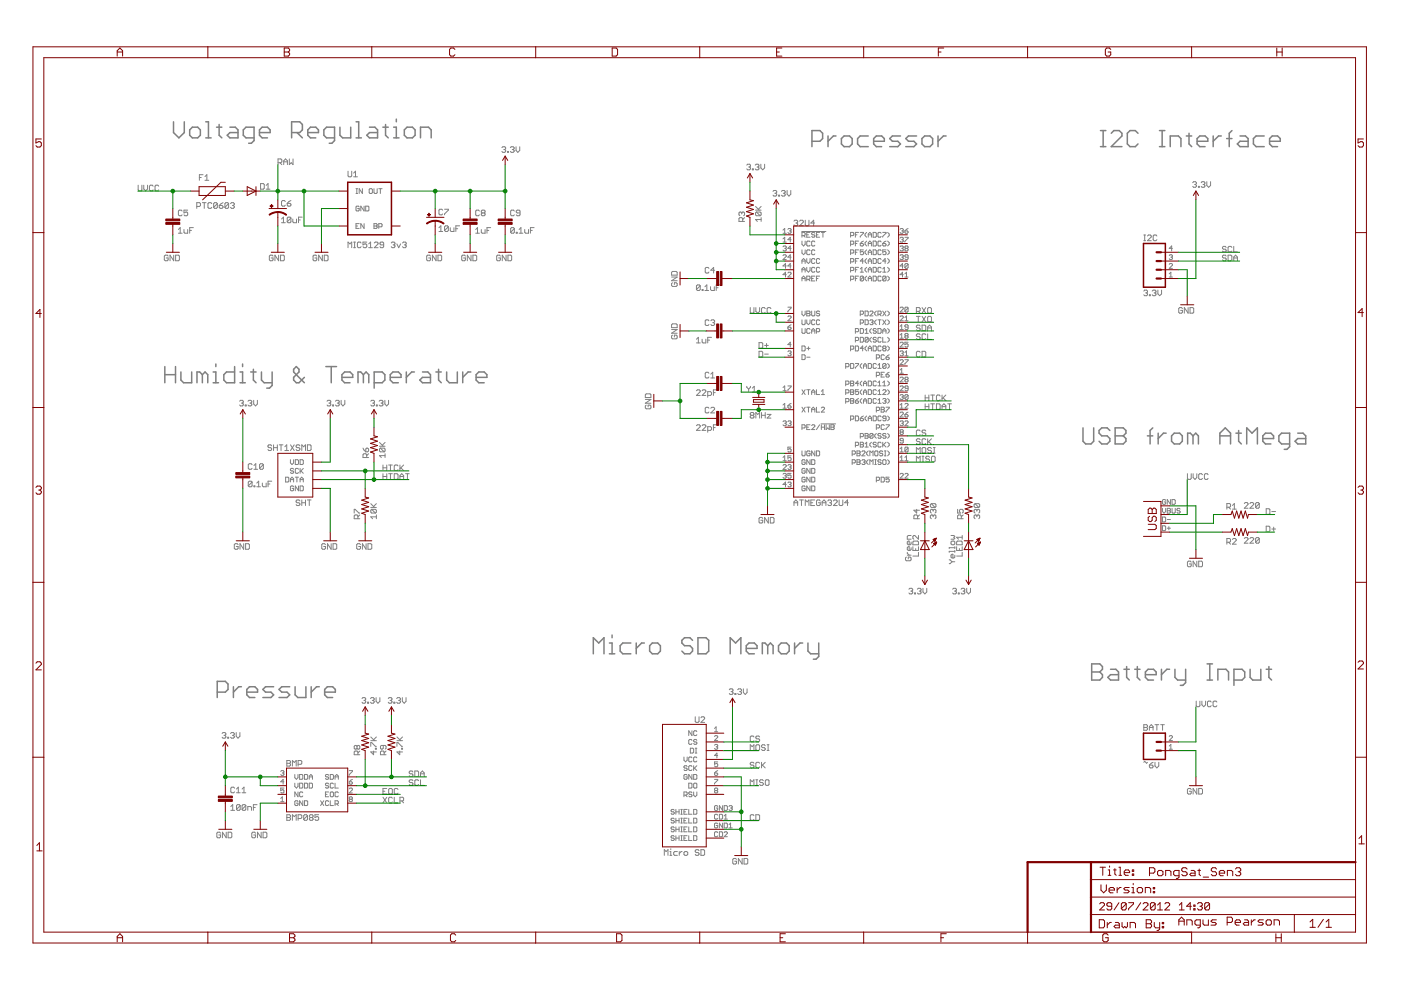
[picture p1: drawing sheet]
<svg xmlns="http://www.w3.org/2000/svg" width="297mm" height="210mm" viewBox="0 0 297 210" stroke-linecap="round" stroke-linejoin="round" font-family="sans-serif">
<g fill="none" stroke="#808080" stroke-width=".32">
<path d="M36.8 25.8v2.3l1.1 1.1 1.2-1.1v-2.3M40.2 27.5l.6-.5h1.1l.6 .5v1.2l-.6 .5h-1.1l-.6-.5zM43.6 29.2h1.2M43.6 25.8h.6v3.4M45.9 27h1.1M46.5 26.4v2.3l.5 .5M48.7 27h1.2l.6 .5v1.7h-1.8l-.5-.5 .5-.6h1.8M53.9 29.2h-1.7l-.6-.5v-1.2l.6-.5h1.7v2.8l-.6 .6h-.6M55 28.1h2.3v-.6l-.6-.5h-1.1l-.6 .5v1.2l.6 .5h1.1M61.8 28.1h1.7l.6-.6v-1.1l-.6-.6h-1.7v3.4M63 28.1l1.1 1.1M65.3 28.1h2.2v-.6l-.5-.5h-1.2l-.5 .5v1.2l.5 .5h1.2"/>
<path d="M70.9 29.2h-1.7l-.5-.5v-1.2l.5-.5h1.7v2.8l-.5 .6h-.6M72.1 27v1.7l.5 .5h1.8v-2.2M75.5 29.2h1.1M75.5 25.8h.6v3.4M78.3 27h1.2l.6 .5v1.7h-1.8l-.5-.5 .5-.6h1.8M81.2 27h1.1M81.7 26.4v2.3l.6 .5M83.5 29.2h1.1M83.5 27h.5v2.2M84 25.3v.5M85.7 27.5l.6-.5h1.1l.6 .5v1.2l-.6 .5h-1.1l-.6-.5zM89.2 29.2v-2.2h1.6l.6 .5v1.7"/>
<path d="M172.1 30h1.7l.6-.6v-1.1l-.6-.6h-1.7v3.4M175.6 28.8v2.3M177.2 28.8h-.5l-1.1 1.2M178.4 29.4l.6-.6h1.1l.6 .6v1.1l-.6 .6h-1.1l-.6-.6zM184.1 28.8h-1.7l-.6 .6v1.1l.6 .6h1.7M185.2 30h2.3v-.6l-.6-.6h-1.1l-.6 .6v1.1l.6 .6h1.1M190.9 28.8h-1.7l-.6 .6 .6 .6h1.2l.5 .5-.5 .6h-1.8M194.3 28.8h-1.7l-.6 .6 .6 .6h1.2l.5 .5-.5 .6h-1.8M195.5 29.4l.5-.6h1.2l.5 .6v1.1l-.5 .6h-1.2l-.5-.6zM198.9 28.8v2.3M200.6 28.8h-.6l-1.1 1.2M233.3 27.7h1.2"/>
<path d="M233.3 31.1h1.2M233.9 27.7v3.4M235.6 28.3l.6-.6h1.1l.6 .6v.5l-2.3 2.3h2.3M241.3 28.3l-.6-.6h-1.1l-.6 .6v2.2l.6 .6h1.1l.6-.6M245.8 27.7h1.2M245.8 31.1h1.2M246.4 27.7v3.4M248.1 31.1v-2.3h1.7l.6 .6v1.7M251.5 28.8h1.2M252.1 28.3v2.2l.6 .6M253.8 30h2.3v-.6l-.6-.6h-1.1l-.6 .6v1.1l.6 .6h1.1M257.2 28.8v2.3"/>
<path d="M258.9 28.8h-.5l-1.2 1.2M260.1 29.4h1.1M261.2 27.7l-.6 .6v2.8M262.9 28.8h1.2l.5 .6v1.7h-1.7l-.6-.6 .6-.5h1.7M268 28.8h-1.7l-.6 .6v1.1l.6 .6h1.7M269.2 30h2.2v-.6l-.5-.6h-1.2l-.5 .6v1.1l.5 .6h1.2M34.9 77.7v3.5M34.9 79.4h2.3M37.2 77.7v3.5M38.4 78.9v1.7l.5 .6h1.7v-2.3M42.9 79.4l-.6-.5h-.5v2.3M42.9 79.4v1.8"/>
<path d="M42.9 79.4l.6-.5 .5 .5v1.8M45.2 78.9h.6v2.3M45.8 77.2v.5M49.7 77.7v3.5h-1.7l-.5-.6v-1.2l.5-.5h1.7M50.9 78.9h.5v2.3M51.4 77.2v.5M53.1 78.9h1.2M53.7 78.3v2.3l.6 .6M55.4 78.9v1.7l.6 .6h1.7M57.7 78.9v2.8l-.6 .6h-.5M69.1 77.7h2.3M70.2 77.7v3.5"/>
<path d="M77 79.4l-.5-.5h-.6v2.3M77 79.4v1.8M77 79.4l.6-.5 .6 .5v1.8M86.1 78.9v2.3M87.9 78.9h-.6l-1.2 1.1M89.6 78.9h1.1l.6 .5v1.8h-1.7l-.6-.6 .6-.6h1.7M92.4 78.9h1.2M93 78.3v2.3l.6 .6M94.7 78.9v1.7l.6 .6h1.7v-2.3M98.1 78.9v2.3M99.8 78.9h-.5l-1.2 1.1M45.2 81.2h1.1"/>
<path d="M50.9 81.2h1.1M64.5 80l-1.1 1.2h-.6l-.5-.6v-.6l1.1-1.1v-.6l-.6-.6-.5 .6v.6l2.2 2.3M72.5 80h2.3v-.6l-.6-.5h-1.1l-.6 .5v1.2l.6 .6h1.1M79.3 81.2h1.7l.6-.6v-1.2l-.6-.5h-1.7v3.4M82.7 80h2.3v-.6l-.5-.5h-1.2l-.6 .5v1.2l.6 .6h1.2M100.9 80h2.3v-.6l-.5-.5h-1.2l-.6 .5v1.2l.6 .6h1.2M229.6 90.7v2.9l.6 .5h1.1l.6-.5v-2.9M235.3 91.3l-.6-.6h-1.1l-.6 .6v.5l.6 .6h1.1l.6 .6v.6l-.6 .5h-1.1l-.6-.5M236.4 90.7h1.7l.6 .6v.5l-.6 .6 .6 .6v.6l-.6 .5h-1.7zM236.4 92.4h1.7M243.3 92.4h1.1M244.4 90.7l-.6 .6v2.8"/>
<path d="M245.6 91.8v2.3M247.2 91.8h-.5l-1.1 1.2M248.4 92.4l.6-.6h1.1l.6 .6v1.2l-.6 .5h-1.1l-.6-.5zM252.9 92.4l-.5-.6h-.6v2.3M252.9 92.4v1.7M252.9 92.4l.6-.6 .6 .6v1.7M258.6 92.4h2.3M258.6 94.1v-2.3l1.2-1.1 1.1 1.1v2.3M262 91.8h1.2M262.6 91.3v2.3l.6 .5M264.3 94.1v-3.4l1.2 1.1 1.1-1.1v3.4M267.7 93h2.3v-.6l-.5-.6h-1.2l-.6 .6v1.2l.6 .5h1.2"/>
<path d="M273.4 94.1h-1.7l-.6-.5v-1.2l.6-.6h1.7v2.9l-.5 .6h-.6M275.1 91.8h1.2l.5 .6v1.7h-1.7l-.5-.5 .5-.6h1.7M125.8 138.6v-3.4l1.1 1.1 1.2-1.1v3.4M129.2 136.3h.6v2.3M129.2 138.6h1.1M129.8 134.6v.6M133.8 136.3h-1.8l-.5 .6v1.1l.5 .6h1.8M134.9 136.3v2.3M136.6 136.3h-.6l-1.1 1.2M138.3 136.3h1.1l.6 .6v1.1l-.6 .6h-1.1l-.6-.6v-1.1zM146.8 135.8l-.5-.6h-1.2l-.5 .6v.5l.5 .6h1.2l.5 .6v.5l-.5 .6h-1.2l-.5-.6M148 135.2h1.7l.6 .6v2.2l-.6 .6h-1.7z"/>
<path d="M154.8 138.6v-3.4l1.2 1.1 1.1-1.1v3.4M158.2 137.5h2.3v-.6l-.6-.6h-1.1l-.6 .6v1.1l.6 .6h1.1M162.8 136.9l-.6-.6h-.6v2.3M162.8 136.9v1.7M162.8 136.9l.5-.6 .6 .6v1.7M165.1 136.9l.5-.6h1.2l.5 .6v1.1l-.5 .6h-1.2l-.5-.6zM168.5 136.3v2.3M170.2 136.3h-.6l-1.1 1.2M171.3 136.3v1.7l.6 .6h1.7M173.6 136.3v2.9l-.6 .6h-.6M46.1 146.7h1.7l.5-.5v-1.2l-.5-.5h-1.7v3.4M49.5 145.6v2.3"/>
<path d="M51.2 145.6h-.6l-1.1 1.1M52.3 146.7h2.3v-.5l-.6-.6h-1.1l-.6 .6v1.1l.6 .6h1.1M58 145.6h-1.7l-.6 .6 .6 .5h1.1l.6 .6-.6 .6h-1.7M61.4 145.6h-1.7l-.5 .6 .5 .5h1.2l.5 .6-.5 .6h-1.7M62.6 145.6v1.7l.5 .6h1.8v-2.3M66 145.6v2.3M67.7 145.6h-.6l-1.1 1.1M68.8 146.7h2.3v-.5l-.6-.6h-1.1l-.6 .6v1.1l.6 .6h1.1M231.5 140.8h1.7l.5 .5v.6l-.5 .6 .5 .5v.6l-.5 .6h-1.7zM231.5 142.5h1.7M235.5 141.9h1.1l.6 .6v1.7h-1.7l-.6-.6 .6-.6h1.7M238.3 141.9h1.1"/>
<path d="M238.9 141.3v2.3l.5 .6M240.6 141.9h1.1M241.1 141.3v2.3l.6 .6M242.8 143h2.3v-.5l-.5-.6h-1.2l-.6 .6v1.1l.6 .6h1.2M246.3 141.9v2.3M248 141.9h-.6l-1.1 1.1M249.1 141.9v1.7l.6 .6h1.7M251.4 141.9v2.8l-.6 .6h-.5M255.9 140.8h1.2M255.9 144.2h1.2M256.5 140.8v3.4M258.2 144.2v-2.3h1.7l.6 .6v1.7"/>
<path d="M261.6 144.2h1.7l.6-.6v-1.1l-.6-.6h-1.7v3.4M265 141.9v1.7l.6 .6h1.7v-2.3M268.5 141.9h1.1M269 141.3v2.3l.6 .6"/>
</g>
<g fill="none" stroke="#808080" stroke-width=".21">
<path d="M29.3 39.3v1l.2 .1h.4l.2-.1v-1M30.5 39.3v.8l.4 .3 .4-.3v-.8M32.5 39.5l-.2-.2h-.4l-.2 .2v.8l.2 .1h.4l.2-.1M33.7 39.5l-.2-.2h-.4l-.2 .2v.8l.2 .1h.4l.2-.1M42.3 37.6h.4M43.1 37h-.8v1.2M43.5 37.4l.4-.4v1.2M43.5 38.2h.8M55.2 38.9h.6l.2 .2v.8l-.2 .2h-.6zM56.4 39.3l.4-.4v1.2M58.9 34.5h.6l.3-.2v-.4l-.3-.2h-.6v1.2M59.4 34.5l.4 .4"/>
<path d="M60.2 34.9v-.8l.3-.4 .4 .4v.8M60.2 34.3h.7M61.3 33.7v1.2l.4-.4 .4 .4v-1.2M73.8 36.3v1l.2 .2h.4l.2-.2v-1M75 37.5h.8M75 36.7l.4-.4v1.2M106.4 31.3l.2-.2h.4l.2 .2-.2 .4M106.8 31.7h.2M107 31.7l.2 .2-.2 .4h-.4l-.2-.2M107.6 32.1h.2v.2h-.2zM108.2 31.3l.2-.2h.4l.2 .2-.2 .4M108.6 31.7h.2"/>
<path d="M108.8 31.7l.2 .2-.2 .4h-.4l-.2-.2M109.4 31.1v.8l.4 .4 .4-.4v-.8M158.3 35l.2-.2h.4l.2 .2-.2 .4M158.7 35.4h.2M158.9 35.4l.2 .2-.2 .4h-.4l-.2-.2M159.5 35.8h.2v.2h-.2zM160.1 35l.2-.2h.4l.2 .2-.2 .4M160.5 35.4h.2M160.7 35.4l.2 .2-.2 .4h-.4l-.2-.2M161.3 34.8v.8l.4 .4 .4-.4v-.8M252.9 38.7l.2-.2h.4l.2 .2-.2 .4M253.3 39.1h.2"/>
<path d="M253.5 39.1l.2 .2-.2 .4h-.4l-.2-.2M254.1 39.5h.2v.2h-.2zM254.7 38.7l.2-.2h.4l.2 .2-.2 .4M255.1 39.1h.2M255.3 39.1l.2 .2-.2 .4h-.4l-.2-.2M255.9 38.5v.8l.4 .4 .4-.4v-.8M35.6 54.3l-.1-.2h-.4l-.3 .2v.8l.3 .2h.4l.1-.2v-.4h-.4M36.8 54.1v1.2l-.8-1.2v1.2M37.2 54.1h.6l.2 .2v.8l-.2 .2h-.6zM37.8 48.7l.4-.4v1.1M37.8 49.4h.8M38.6 44.7l-.2-.1h-.4l-.2 .1v.9l.2 .1h.4l.2-.1"/>
<path d="M39 48.7v.6l.2 .1h.6v-.7M39.8 44.6h-.8v.5l.4-.1 .4 .1v.5l-.2 .1h-.4l-.2-.1M40.2 48.9h.4M41 48.3h-.8v1.1M41.7 43.8h.6l.2-.2v-.4l-.2-.2h-.6v1.2M42.9 43h.8M43.3 43v1.2M44.9 43.2l-.2-.2h-.4l-.2 .2v.8l.2 .2h.4l.2-.2M46.1 43.2l-.2-.2h-.4l-.2 .2v.8M46.1 43.2v.8l-.2 .2h-.4l-.2-.2M46.1 43.2l-.8 .8M46.5 43.6h.6l.2 .4-.2 .2h-.4l-.2-.2z"/>
<path d="M47.3 43l-.8 .6M48.5 43.2l-.2-.2h-.4l-.2 .2v.8M48.5 43.2v.8l-.2 .2h-.4l-.2-.2M48.5 43.2l-.8 .8M48.9 43.2l.2-.2h.4l.2 .2-.2 .4M49.3 43.6h.2M49.5 43.6l.2 .2-.2 .4h-.4l-.2-.2M56.4 40.1h.8M57.9 54.3l-.2-.2h-.4l-.2 .2v.8l.2 .2h.4l.2-.2v-.4h-.4M59.1 54.1v1.2l-.8-1.2v1.2M59.5 54.1h.6l.2 .2v.8l-.2 .2h-.6zM59.7 46.4l.4-.4v1.2"/>
<path d="M59.7 47.2h.8M60.5 42.7l-.2-.2h-.4l-.2 .2v.8l.2 .2h.4l.2-.2M60.9 43.1h.6l.2 .4-.2 .2h-.4l-.2-.2zM61.7 46.2v.8l-.2 .2h-.4l-.2-.2M61.7 46.2l-.2-.2h-.4l-.2 .2v.8M61.7 46.2l-.8 .8M61.7 42.5l-.8 .6M62.1 46.4v.6l.2 .2h.6v-.8M63.3 46.6h.4M64.1 46h-.8v1.2M67.2 54.3l-.2-.2h-.4l-.2 .2v.8l.2 .2h.4l.2-.2v-.4h-.4M68.3 54.1v1.2l-.7-1.2v1.2"/>
<path d="M68.7 54.1h.6l.3 .2v.8l-.3 .2h-.6zM73.8 52.5v-1.2l.4 .4 .4-.4v1.2M75 52.5h.4M75 51.3h.4M75.2 51.3v1.2M75.5 41h.3M75.5 40h.3M75.5 47.9h.3M75.6 40v1M76.2 43.9l-.2-.2h-.4l-.1 .2v.7l.1 .1h.4l.2-.1v-.4h-.4M76.2 47.4h-.7v1h.7M76.6 51.5l-.2-.2h-.4l-.2 .2v.8l.2 .2h.4l.2-.2"/>
<path d="M76.8 40v1l-.6-1v1M77.2 43.7v1l-.7-1v1M77.2 47.4v1l-.7-1v1M77.5 43.7h.5l.2 .2v.7l-.2 .1h-.5zM77.8 51.3h-.8v.6l.6-.2 .2 .2v.4l-.2 .2h-.4l-.2-.2M78.2 52.5h.8M78.2 51.7l.4-.4v1.2M78.3 40.2l.1-.2h.4l.2 .2v.7l-.2 .1h-.4l-.1-.1zM79.3 40v.9l.2 .1h.3l.2-.1v-.9M79.3 47.4h.5l.2 .2-.2 .3 .2 .4-.2 .1h-.5zM79.3 47.9h.5M79.4 51.5l.2-.2h.3l.3 .2v.2l-.8 .8h.8"/>
<path d="M80.3 40h.7M80.3 48.1h.5l.2-.2v-.3l-.2-.2h-.5v1M80.6 40v1M81.3 51.9h-.5l-.2-.2 .2-.4h.4l.1 .2v.8l-.1 .2h-.4l-.2-.2M83 51.5l.1-.2h.4l.2 .2-.2 .4M83.3 51.9h.2M83.5 51.9l.2 .2-.2 .4h-.4l-.1-.2M84.1 51.7l.4 .8 .4-.8M85.3 51.5l.2-.2h.4l.2 .2-.2 .4M85.7 51.9h.2M85.9 51.9l.2 .2-.2 .4h-.4l-.2-.2M91.3 54.3l-.2-.2h-.4l-.2 .2v.8l.2 .2h.4l.2-.2v-.4h-.4"/>
<path d="M92.5 54.1v1.2l-.8-1.2v1.2M92.9 54.1h.6l.1 .2v.8l-.1 .2h-.6zM93.1 48.3l.4-.4v1.2M93.1 49.1h.8M93.9 44.6l-.2-.2h-.4l-.2 .2v.8l.2 .2h.4l.2-.2M94.3 44.4h.8v.2l-.8 .8v.2M95.1 48.1v.8l-.3 .2h-.3l-.2-.2M95.1 48.1l-.3-.2h-.3l-.2 .2v.8M95.1 48.1l-.8 .8M95.5 48.3v.6l.2 .2h.5v-.8M96.6 48.5h.4M97.5 47.9h-.9v1.2"/>
<path d="M98.7 54.3l-.2-.2h-.4l-.2 .2v.8l.2 .2h.4l.2-.2v-.4h-.4M99.9 54.1v1.2l-.8-1.2v1.2M100.3 54.1h.6l.2 .2v.8l-.2 .2h-.6zM100.9 49.4h.7M100.9 48.7l.3-.4v1.1M101.6 44.7l-.1-.1h-.5l-.1 .1v.9l.1 .1h.5l.1-.1M102 48.7v.6l.2 .1h.6v-.7M102.2 45.1l-.2 .2 .2 .4h.4l.2-.1-.2-.5M102.2 45.1l-.2-.1 .2-.4h.4l.2 .1-.2 .4M102.2 45.1h.4M103.3 48.9h.3M104 48.3h-.7v1.1"/>
<path d="M106.1 54.3l-.2-.2h-.4l-.2 .2v.8l.2 .2h.4l.2-.2v-.4h-.4M107.3 54.1v1.2l-.8-1.2v1.2M107.7 54.1h.6l.2 .2v.8l-.2 .2h-.6zM109.1 44.7l-.2-.1h-.4l-.2 .1v.9l.2 .1h.4l.2-.1M109.1 48.5v.8l-.2 .1h-.4l-.2-.1M109.1 48.5l-.2-.2h-.4l-.2 .2v.8M109.1 48.5l-.8 .8M109.5 49.3h.2v.1h-.2zM110.1 49.4h.7M110.1 48.7l.3-.4v1.1M110.3 45.1h-.6l-.2-.1 .2-.4h.4l.2 .1v.9l-.2 .1h-.4l-.2-.1M111.3 48.7v.6l.2 .1h.6v-.7"/>
<path d="M112.5 48.9h.3M113.2 48.3h-.7v1.1M142.4 58.7h1.2l-1.2 .8h1.2M142.6 57.6h.8l.2 .1v.6h-1.2v-.6zM142.6 59.9l-.2 .2v.4l.2 .2h.8l.2-.2v-.4l-.2-.2h-.4v.4M150.3 56.9l-.2-.2h-.4l-.2 .2v.8l.2 .2h.4l.2-.2M151.5 57.3h-.8l.6-.6v1.2M157.3 45.1l-.2-.1-.4 .1v.5l.2 .1M157.3 45.1l.2-.1 .4 .1v.5l-.2 .1M157.3 45.1v.3M157.5 46.9v-.5l-.2-.3h-.4l-.2 .3v.5h1.2M157.9 46.1l-.4 .4"/>
<path d="M160.2 44.6h1.2M160.2 43.8l.8 .8M160.4 45h.8l.2 .1v.5l-.2 .1M160.4 45l-.2 .1v.5l.2 .1h.8M160.4 45l.8 .7M161.4 46.5h-1.2l.4 .4M161.4 46.1v.8M161.4 43.8l-.6 .6M163.9 40.6l.2-.2h.4l.2 .2-.2 .4M164.3 41h.2M164.5 41l.2 .2-.2 .4h-.4l-.2-.2M165.1 41.4h.2v.2h-.2z"/>
<path d="M165.7 40.6l.2-.2h.4l.2 .2-.2 .4M166 49.5h.7M166 51.3h.7M166 52.3l.5-.1 .2 .1-.2 .4M166 48.8l.4-.3v1M166 50.7l.4-.4v1M166 54.2l.2-.2h.3l.2 .2v.2l-.7 .6h.7M166.1 41h.2M166.3 41l.2 .2-.2 .4h-.4l-.2-.2M166.4 52.7h.1M166.5 52.7l.2 .2-.2 .3-.5-.2M166.7 56.4h-.7l.5-.5v1"/>
<path d="M166.7 58.2h-.7l.5-.5v1M166.9 40.4v.8l.4 .4 .4-.4v-.8M167 57.9l.2-.2h.4l.1 .2-.7 .8h.7M167 48.6l.2-.1h.4l.1 .1-.1 .4M167.4 49h.2M167.6 49l.1 .1-.1 .4h-.4l-.2-.2M167.7 54.5h-.7l.6-.5v1M167.7 50.8h-.7l.6-.5v1M167.7 52.7h-.7l.6-.5v1M167.7 56.4h-.7l.6-.5v1M168.3 46.9l.2-.2h.4l.2 .2-.2 .4M168.7 47.3h.2"/>
<path d="M168.9 47.3l.2 .2-.2 .4h-.4l-.2-.2M169.5 46.9l.2-.2h.4l.2 .2v.2l-.8 .8h.8M170 49.1h5.1M170 50h.5l.2-.2v-.4l-.2-.1h-.5v1M170 51.1v.7l.4 .4 .3-.4v-.7M170 53v.7l.4 .3 .3-.3v-.7M170 55.9v-.7l.4-.4 .3 .4v.7M170 57.7v-.7l.4-.3 .3 .3v.7M170 59.6v-.7l.4-.4 .3 .4v.7M170 59.1h.7M170 55.4h.7M170 57.2h.7"/>
<path d="M170.4 50l.3 .3M170.7 46.7v1l.2 .2h.4l.2-.2v-1M171 54.8v.7l.4 .4 .3-.4v-.7M171 56.7v.7l.4 .3 .3-.3v-.7M171 59.2h.6l.1-.1v-.4l-.1-.2h-.6v1.1M171 49.8h.4M171.4 59.2l.3 .4M171.7 49.3h-.7v1h.7M171.7 51.3l-.1-.2-.6 .2v.7l.2 .2h.4l.1-.2M171.7 53.1l-.1-.1-.6 .1v.7l.2 .2h.4l.1-.2M172.1 59.1h.3M172.7 47.3h-.8l.6-.6v1.2"/>
<path d="M172.8 49.4l-.2-.1h-.3l-.2 .3 .2 .2h.3l.2 .3-.2 .2h-.3l-.2-.2M172.8 55l-.2-.2h-.3l-.2 .2v.7l.2 .2h.3l.2-.2M172.8 51.3l-.2-.2h-.3l-.2 .2v.7l.2 .2h.3l.2-.2M172.8 53.1l-.2-.1h-.3l-.2 .1v.7l.2 .2h.3l.2-.2M172.8 56.9l-.2-.2h-.3l-.2 .2v.6l.2 .2h.3l.2-.2M172.8 58.5h-.7v1.1h.7M173.1 49.8h.3M173.1 59.1h.3M173.8 49.3h-.7v1h.7M173.8 55l-.2-.2h-.3l-.2 .2v.7l.2 .2h.3l.2-.2M173.8 56.9l-.2-.2h-.3l-.2 .2v.6l.2 .2h.3l.2-.2M173.8 58.5h-.7v1.1"/>
<path d="M174.1 49.3h.7M174.5 49.3v1M180.3 59.2h.5l.2-.1v-.4l-.2-.2h-.5v1.1M180.3 57.4h.5l.2-.2v-.3l-.2-.2h-.5v1M180.3 50h.5l.2-.2v-.4l-.2-.1h-.5v1M180.3 55.5h.5l.2-.1-.2-.6h-.5v1.1M180.3 51.8h.5l.2-.2v-.3l-.2-.2h-.5v1.1M180.3 53.7h.5l.2-.2v-.4l-.2-.1h-.5v1M181.4 49.8h.3M181.4 59.1h.3M181.4 55.4h.3M181.4 57.2h.3"/>
<path d="M181.4 53.5h.3M181.4 51.6h.3M182 49.3h-.6v1M182 58.5h-.6v1.1M182 54.8h-.6v1.1M182 56.7h-.6v1M182 51.1h-.6v1.1M182 53h-.6v1M182.4 49.3h.7l-.7 1M182.4 57.7h.7M182.4 51.6h.5l.2 .4-.2 .2h-.3l-.2-.2zM182.4 57l.3-.3v1"/>
<path d="M183.1 58.7l-.2-.2h-.3l-.2 .2v.7M183.1 58.7v.7l-.2 .2h-.3l-.2-.2M183.1 55.4h-.7l.5-.6v1.1M183.1 53h-.7v.5l.3-.2 .4 .2v.3l-.2 .2h-.3l-.2-.2M183.1 58.7l-.7 .7M183.1 51.1l-.7 .5M183.7 58.5l-.3 .4v.3l.3 .4M183.7 49.3l-.3 .3v.4l.3 .3M183.7 51.1l-.3 .4v.3l.3 .4M183.7 53l-.3 .3v.4l.3 .3M183.7 54.8l-.3 .4v.3l.3 .4M183.7 56.7l-.3 .3v.4l.3 .3"/>
<path d="M184.1 49.8h.7M184.1 59.1h.7M184.1 55.4h.7M184.1 57.2h.7M184.1 59.6v-.7l.3-.4 .4 .4v.7M184.1 50.3v-.7l.3-.3 .4 .3v.7M184.1 52.2v-.7l.3-.4 .4 .4v.7M184.1 54v-.7l.3-.3 .4 .3v.7M184.1 55.9v-.7l.3-.4 .4 .4v.7M184.1 57.7v-.7l.3-.3 .4 .3v.7M184.1 53.5h.7M184.1 51.6h.7"/>
<path d="M185.1 49.3h.5l.2 .1v.7l-.2 .2h-.5zM185.1 58.5h.5l.2 .2v.7l-.2 .2h-.5zM185.1 56.7h.5l.2 .2v.6l-.2 .2h-.5zM185.1 54.8h.5l.2 .2v.7l-.2 .2h-.5zM185.1 53h.5l.2 .1v.7l-.2 .2h-.5zM185.1 51.1h.5l.2 .2v.7l-.2 .2h-.5zM186.8 51.3l-.2-.2h-.3l-.2 .2v.7l.2 .2h.3l.2-.2M186.8 49.4l-.2-.1h-.3l-.2 .1v.7l.2 .2h.3l.2-.2M186.8 58.7l-.2-.2h-.3l-.2 .2v.7l.2 .2h.3l.2-.2M186.8 56.9l-.2-.2h-.3l-.2 .2v.6l.2 .2h.3l.2-.2M186.8 55l-.2-.2h-.3l-.2 .2v.7l.2 .2h.3l.2-.2M186.8 53.1l-.2-.1h-.3l-.2 .1v.7l.2 .2h.3l.2-.2"/>
<path d="M187.2 49.3h.7l-.7 1M187.2 57.7h.7M187.2 51.6h.5l.2 .4-.6 .2-.1-.2zM187.2 57l.3-.3v1M187.9 58.7l-.6-.2-.1 .2v.7M187.9 58.7v.7l-.2 .2h-.4l-.1-.2M187.9 55.4h-.7l.5-.6v1.1M187.9 53h-.7v.5l.3-.2 .4 .2v.3l-.2 .2h-.4l-.1-.2M187.9 58.7l-.7 .7M187.9 51.1l-.7 .5M188.2 49.3l.3 .3v.4l-.3 .3M188.2 51.1l.3 .4v.3l-.3 .4"/>
<path d="M188.2 53l.3 .3v.4l-.3 .3M188.2 54.8l.3 .4v.3l-.3 .4M188.2 56.7l.3 .3v.4l-.3 .3M188.2 58.5l.3 .4v.3l-.3 .4M190.8 50.5l.2-.2h.3l.2 .2-.2 .3M190.8 48.6l.2-.1h.3l.2 .1-.2 .4M190.8 54.2l.2-.2h.3l.2 .2-.2 .3M190.8 52.3l.2-.1h.3l.2 .1-.2 .4M191.2 49h.1M191.2 54.5h.1M191.2 52.7h.1M191.2 50.8h.1"/>
<path d="M191.3 49l.2 .1-.2 .4h-.3l-.2-.2M191.3 50.8l.2 .2-.2 .3h-.3l-.2-.1M191.3 54.5l.2 .2-.2 .3h-.3l-.2-.1M191.3 52.7l.2 .2-.2 .3h-.3l-.2-.2M191.5 58.2h-.7l.5-.5v1M191.5 56.4h-.7l.5-.5v1M191.9 58.7h.6M191.9 49h.5l.1 .3-.1 .2h-.4l-.1-.2zM191.9 50.3h.6l-.6 1M191.9 58.1l.3-.4v1M192 52.7l-.1-.2 .1-.3h.4l.1 .1-.1 .4M192 52.7l-.1 .2 .1 .3h.4l.1-.2-.1-.3"/>
<path d="M192 52.7h.4M192.5 56l-.1-.1h-.4l-.1 .1v.7M192.5 54.5h-.5l-.1-.1 .1-.4h.4l.1 .2v.7l-.1 .1h-.4l-.1-.1M192.5 56v.7l-.1 .2h-.4l-.1-.2M192.5 56l-.6 .7M192.5 48.5l-.6 .5M242.5 51h.4M242.5 49.8h.4M242.7 49.8v1.2M243.3 50l.2-.2h.4l.2 .2v.2l-.8 .8h.8M245.3 50l-.2-.2h-.4l-.2 .2v.8l.2 .2h.4l.2-.2M247.9 58.7h.7"/>
<path d="M247.9 56l.2-.1h.3l.2 .1-.7 .9h.7M247.9 54.2l.2-.2h.3l.2 .2-.2 .3M247.9 58.1l.3-.4v1M248.2 54.5h.2M248.4 54.5l.2 .2-.2 .3h-.3l-.2-.1M248.6 52.7h-.7l.5-.5v1M260 54.3l-.2-.2h-.4l-.2 .2 .2 .4h.4l.2 .2-.2 .4h-.4l-.2-.2M260 52.5l-.2-.3h-.4l-.2 .4 .2 .2h.4l.2 .4-.2 .2h-.4l-.2-.2M260.4 54.1h.6l.2 .2v.8l-.2 .2h-.6zM261.2 52.5l-.2-.3h-.4l-.2 .3v.7l.2 .2h.4l.2-.2M261.6 54.7h.8M261.6 52.2v1.2h.8"/>
<path d="M261.6 55.3v-.8l.4-.4 .4 .4v.8M142.4 69.9h1.2l-1.2 .8h1.2M142.6 71.1l-.2 .1v.4l.2 .2h.8l.2-.2v-.4l-.2-.1h-.4v.4M142.6 68.7h.8l.2 .2v.6h-1.2v-.6zM147.7 71.9l.4-.4v1.2M147.7 72.7h.8M148.5 60.6v.8l-.2 .2h-.4l-.2-.2M148.5 60.6l-.2-.2h-.4l-.2 .2v.8M148.5 60.6l-.8 .8M148.9 71.9v.6l.2 .2h.5v-.8M148.9 61.4h.2v.2h-.2zM149.5 61.6h.7"/>
<path d="M149.5 60.8l.4-.4v1.2M150.1 72.1h.4M150.3 68l-.2-.2h-.4l-.2 .2v.8l.2 .2h.4l.2-.2M150.3 79.1l-.2-.2h-.4l-.2 .2v.8l.2 .2h.4l.2-.2M150.6 60.8v.6l.3 .2h.5v-.8M150.7 79.3l.4-.4v1.2M150.7 68l.2-.2h.4l.2 .2-.2 .4M150.9 71.5h-.8v1.2M151.1 68.4h.2M151.3 68.4l.2 .2-.2 .4h-.4l-.2-.2M151.8 61h.5M152.6 60.4h-.8v1.2"/>
<path d="M159.1 65.2v1l.2 .2h.4l.2-.2v-1M160.3 65.2v.8l.4 .4 .4-.4v-.8M160.9 72.6h.6l.2 .2v.8l-.2 .2h-.6zM160.9 74.5h.6l.2 .2v.8l-.2 .2h-.6zM162.1 75.1h.8M162.1 73.2h.8M162.2 65.4l-.1-.2h-.5l-.1 .2v.8l.1 .2h.5l.1-.2M162.5 72.8v.8M163.4 65.4l-.2-.2h-.3l-.3 .2v.8l.3 .2h.3l.2-.2M167 69.4h.6l.1 .3-.1 .2h-.4l-.2-.2zM167 65.1h.7l-.7 1.1M167 67.2l.2-.2h.4l.1 .2-.7 .8h.7"/>
<path d="M167 74.6l.2-.2h.4l.1 .2-.1 .3M167.4 74.9h.2M167.6 74.9l.1 .2-.1 .3h-.4l-.2-.1M167.7 73.1h-.7l.6-.5v1M167.7 68.9l-.7 .5M170 66v.6l.4 .4 .3-.4v-.6M170 67.8v.9l.2 .1h.3l.2-.1v-.9M170 69.7v.8l.2 .2h.3l.2-.2v-.8M170 73.4h.5l.2 .1v.7l-.2 .2h-.5zM170 75.2h.5l.2 .2v.7l-.2 .1h-.5zM171 66h.6l.1 .1-.1 .4 .1 .3-.1 .2h-.6zM171 67.8v.7l.4 .3 .3-.3v-.7"/>
<path d="M171 73.9h.7M171 75.7h.7M171 66.5h.6M171.4 73.5v.7M171.7 69.8l-.1-.1-.6 .1v.7l.2 .2h.4l.1-.2M172.1 66v.8l.2 .2h.3l.2-.2v-.8M172.1 70.7v-.7l.3-.3 .4 .3v.7M172.1 70.2h.7M172.8 68l-.2-.2h-.3l-.2 .2v.7l.2 .1h.3l.2-.1M173.1 70.3h.5l.2-.1v-.4l-.2-.1h-.5v1M173.8 66.1l-.2-.1h-.3l-.2 .1 .2 .4h.3l.2 .1-.2 .4h-.3l-.2-.2M173.8 68l-.2-.2h-.3l-.2 .2v.7l.2 .1h.3l.2-.1"/>
<path d="M179.3 77.8h.5l.2-.2v-.3l-.2-.2h-.5v1M180.3 74h.5l.2-.1v-.4l-.2-.1h-.5v1M180.3 77.1h.5l.2 .2v.6l-.2 .2h-.5zM181.4 72.2h.5l.1-.2v-.3l-.1-.2h-.5v1M181.4 70.3h.5l.1-.1v-.4l-.1-.1h-.5v1M181.4 73.4h.5l.1 .1v.7l-.1 .2h-.5zM181.4 77.1h.6l-.6 1M182.4 71.5h.5l.2 .2v.7l-.2 .1h-.5zM182.4 69.7h.5l.2 .1v.7l-.2 .2h-.5zM182.4 66.6h.5l.2-.1v-.4l-.2-.1h-.5v1M182.4 68.5h.5l.2-.2v-.3l-.2-.2h-.5v1M182.7 77.1l-.3 .3v.4l.3 .3"/>
<path d="M183.1 73.9h-.7l.5-.5v1M183.1 78.1v-.7l.3-.3 .3 .3v.7M183.1 77.6h.6M183.4 70.7h.7M183.4 66h.5l.2 .1v.7l-.2 .2h-.5zM183.4 67.8h.5l.2 .2v.7l-.2 .1h-.5zM183.4 70l.3-.3v1M183.7 73.4l-.3 .3v.3l.3 .4M184.1 71.7l-.2-.2h-.3l-.2 .2v.7M184.1 73.9h.7M184.1 71.7v.7l-.2 .1h-.3l-.2-.1M184.1 74.4v-.7l.3-.3 .4 .3v.7"/>
<path d="M184.1 77.1h.5l.2 .2v.6l-.2 .2h-.5zM184.1 71.7l-.7 .7M184.4 66.1l.2-.1h.3l.2 .1-.7 .9h.7M184.4 68l.2-.2h.3l.2 .2-.2 .3M184.8 71.5l-.4 .4v.3l.4 .3M184.8 69.7l-.4 .3v.3l.4 .4M184.8 68.3h.1M184.9 68.3l.2 .2-.2 .3h-.3l-.2-.1M185.1 73.4h.5l.2 .1v.7l-.2 .2h-.5zM185.8 71.7l-.2-.2h-.3l-.2 .2 .2 .3h.3l.2 .2-.2 .3h-.3l-.2-.1M185.8 69.8l-.2-.1h-.3l-.2 .3 .2 .2h.3l.2 .3-.2 .2h-.3l-.2-.2M185.8 67.8l-.3 .4v.3l.3 .3"/>
<path d="M185.8 75.9h.5l.2-.2v-.3l-.2-.2h-.5v1M185.8 66l-.3 .3v.3l.3 .4M185.8 77.3l-.2-.2h-.3l-.2 .2v.6l.2 .2h.3l.2-.2M185.8 79.6h.5l.2-.2v-.3l-.2-.2h-.5v1M186.1 69.7h.5l.2 .1v.7l-.2 .2h-.5zM186.1 66.6h.5l.2-.1v-.4l-.2-.1h-.5v1M186.1 77.4l.4-.3v1M186.1 67.8h.7M186.1 78.1h.7M186.5 67.8v1M186.5 66.6l.3 .4M186.8 71.7l-.2-.2h-.3l-.2 .2v.7l.2 .1h.3l.2-.1"/>
<path d="M186.8 73.5l-.2-.1h-.3l-.2 .1v.7l.2 .2h.3l.2-.2M186.8 79.4h.4M187.2 70.7v-.7l.3-.3 .4 .3v.7M187.2 71.5v1h.7M187.2 70.2h.7M187.2 66l.7 1M187.2 67.8l.7 1M187.3 73.9l-.1 .1 .1 .4h.4l.2-.2-.2-.3M187.3 73.9l-.1-.2 .1-.3 .6 .1-.2 .4M187.3 73.9h.4M187.5 75.4l-.2-.2h-.3l-.2 .2v.7l.2 .1h.3l.2-.1M187.5 78.9h-.7v1h.7"/>
<path d="M187.9 75.7h.5l.1 .4-.1 .1h-.4l-.1-.1zM187.9 77.3l-.2-.2h-.4l-.1 .2v.6M187.9 77.3v.6l-.2 .2h-.4l-.1-.2M187.9 79.4h.5l.1 .4-.1 .1h-.4l-.1-.1zM187.9 66l-.7 1M187.9 67.8l-.7 1M187.9 77.3l-.7 .6M188.2 66l.3 .3v.3l-.3 .4M188.2 67.8l.3 .4v.3l-.3 .3M188.2 69.7l.3 .3v.3l-.3 .4M188.2 71.5l.3 .4v.3l-.3 .3M188.2 73.4l.3 .3v.3l-.3 .4"/>
<path d="M188.2 77.1l.3 .3v.4l-.3 .3M188.5 78.9l-.6 .5M188.5 75.2l-.6 .5M190.8 69.9h.7M190.8 74.6l.2-.2h.3l.2 .2-.2 .3M190.8 65.3l.2-.2h.3l.2 .2v.2l-.7 .7h.7M190.8 67.2l.2-.2h.3l.2 .2-.7 .8h.7M190.8 72.7l.2-.1h.3l.2 .1-.7 .9h.7M190.8 76.4l.2-.1h.3l.2 .1-.7 .9h.7M190.8 69.2l.4-.3v1M190.8 71l.4-.3v1M190.8 78.5l.4-.4v1"/>
<path d="M190.8 71.7h.7M190.8 79.1h.7M191.2 74.9h.1M191.3 74.9l.2 .2-.2 .3h-.3l-.2-.1M191.9 75.4h.6M191.9 76.3h.6l-.6 1M191.9 67.3l.3-.3v1M191.9 74.7l.3-.3v1M191.9 68h.6M192 71.2l-.1-.2 .1-.3h.4l.1 .2-.1 .3M192 71.2l-.1 .2 .1 .3h.4l.1-.2-.1-.3M192 71.2h.4"/>
<path d="M192.5 69.4h-.5l-.1-.2 .1-.3h.4l.1 .1v.7l-.1 .2h-.4l-.1-.2M192.5 65.3l-.1-.2h-.4l-.1 .2v.7M192.5 72.6h-.6v.5l.3-.2 .3 .2v.3l-.1 .2h-.4l-.1-.2M192.5 65.3v.7l-.1 .2h-.4l-.1-.2M192.5 65.3l-.6 .7M194.3 66h.6l.2-.2v-.4l-.2-.2h-.6v1.2M194.3 67.1h.8M194.7 67.1v1.2M194.7 66l.4 .4M195.1 69.1l-.2-.2h-.4l-.2 .2 .2 .4h.4l.2 .2-.2 .4h-.4l-.2-.2M195.1 74.7l-.2-.2h-.4l-.2 .2v.8l.2 .2h.4l.2-.2M195.1 71l-.2-.2h-.4l-.2 .2 .2 .4h.4l.2 .2-.2 .4h-.4l-.2-.2"/>
<path d="M195.5 74.5h.6l.2 .2v.8l-.2 .2h-.6zM195.5 68.9h.6l.2 .2v.8l-.2 .2h-.6zM195.5 67.1l.8 1.2M195.5 65.2l.8 1.2M196.3 71l-.2-.2h-.4l-.2 .2v.8l.2 .2h.4l.2-.2M196.3 67.1l-.8 1.2M196.3 65.2l-.8 1.2M196.7 67.3l.2-.2h.4l.2 .2v.8l-.2 .2h-.4l-.2-.2zM196.7 70.1v-.8l.4-.4 .4 .4v.8M196.7 70.8v1.2h.8M196.7 69.5h.8M196.9 65.2h.4l.2 .2v.8l-.2 .2h-.4l-.2-.2v-.8z"/>
<path d="M242.5 61.7l.2-.2h.4l.2 .2-.2 .4M242.9 62.1h.2M243.1 62.1l.2 .2-.2 .4h-.4l-.2-.2M243.7 62.5h.2v.2h-.2zM244.3 61.7l.2-.2h.4l.2 .2-.2 .4M244.7 62.1h.2M244.9 62.1l.2 .2-.2 .4h-.4l-.2-.2M245.5 61.5v.8l.4 .4 .4-.4v-.8M250.7 65.4l-.2-.2h-.4l-.2 .2v.8l.2 .2h.4l.2-.2v-.4h-.4M251.9 65.2v1.2l-.8-1.2v1.2M252.3 65.2h.6l.2 .2v.8l-.2 .2h-.6zM50.8 85.1l.2-.2h.4l.2 .2-.2 .4"/>
<path d="M51.2 85.5h.2M51.4 85.5l.2 .2-.2 .4h-.4l-.2-.2M52 85.9h.2v.2h-.2zM52.6 85.1l.2-.2h.4l.2 .2-.2 .4M53 85.5h.2M53.2 85.5l.2 .2-.2 .4h-.4l-.2-.2M53.4 98.5l-.2-.2h-.3l-.3 .2v.8l.3 .2h.3l.2-.2M53.8 84.9v.8l.4 .4 .4-.4v-.8M53.8 99.5h.8M53.8 98.7l.4-.4v1.2M55.8 98.5v.8l-.2 .2h-.4l-.2-.2M55.8 98.5l-.2-.2h-.4l-.2 .2v.8"/>
<path d="M55.8 98.5l-.8 .8M57.6 94.5l-.2-.2h-.4l-.2 .4 .2 .2h.4l.2 .4-.2 .2h-.4l-.2-.2M58 94.9h.8M58 94.3v1.2M58.8 94.3v1.2M59.2 94.3h.8M59.6 94.3v1.2M60.4 95.5h.8M60.4 94.7l.4-.4v1.2M61.6 97.5v.6l.3 .4 .4-.4v-.6M61.6 94.3l.8 1.2M62.3 99.5l-.2-.2h-.4l-.1 .2v.2l.1 .1h.4l.2 .4-.2 .2h-.4l-.1-.2"/>
<path d="M62.4 94.3l-.8 1.2M62.6 97.5h.5l.2 .1v.7l-.2 .2h-.5zM63.3 99.5l-.2-.2h-.3l-.2 .2v.7l.2 .2h.3l.2-.2M63.6 94.5l-.2-.2h-.4l-.2 .4 .2 .2h.4l.2 .4-.2 .2h-.4l-.2-.2M63.6 97.5h.5l.2 .1v.7l-.2 .2h-.5zM63.6 99.3v1.1M63.8 99.8l.5 .6M64 95.5v-1.2l.4 .4 .4-.4v1.2M64.3 99.3l-.7 .7M65.2 94.3h.6l.2 .2v.8l-.2 .2h-.6zM69.3 85.1l.2-.2h.4l.2 .2-.2 .4M69.7 85.5h.2"/>
<path d="M69.9 85.5l.2 .2-.2 .4h-.4l-.2-.2M70.5 85.9h.2v.2h-.2zM71.1 85.1l.2-.2h.4l.2 .2-.2 .4M71.5 85.5h.2M71.7 85.5l.2 .2-.2 .4h-.4l-.2-.2M72.3 84.9v.8l.4 .4 .4-.4v-.8M77 95l.6 .8M77.6 95.2l.3-.2 .2 .2v.4l-.2 .2h-.3zM77.7 97v-.6l-.1-.2h-.4l-.2 .2v.6h1.1M78.1 96.2l-.4 .4M78.6 85.1l.2-.2h.4l.2 .2-.2 .4M79 85.5h.2"/>
<path d="M79.2 85.5l.2 .2-.2 .4h-.4l-.2-.2M79.8 85.9h.2v.2h-.2zM80.4 85.1l.2-.2h.4l.2 .2-.2 .4M80.5 94.6h1.1M80.5 93.8l.8 .8M80.6 95h.8l.2 .2v.4l-.2 .2M80.6 95l-.1 .2v.4l.1 .2h.8M80.6 95l.8 .8M80.8 85.5h.2M81 85.5l.2 .2-.2 .4h-.4l-.2-.2M81.2 98.6v1.2M81.2 99.2h.8"/>
<path d="M81.6 84.9v.8l.4 .4 .4-.4v-.8M81.6 96.6h-1.1l.4 .4M81.6 96.2v.8M81.6 93.8l-.6 .6M82 98.6v1.2M82.4 98.6h.8M82.8 98.6v1.2M84.4 98.8l-.2-.2h-.4l-.2 .2v.8l.2 .2h.4l.2-.2M84.8 98.6v1.2M85 99.2l.6 .6M85.6 98.6l-.8 .8M136.8 84.7h1.2l-1.2 .8h1.2"/>
<path d="M137 85.9l-.2 .2v.4l.2 .2h.8l.2-.2v-.4l-.2-.2h-.4v.4M137 83.5h.8l.2 .2v.6h-1.2v-.6zM147.7 82.8l.2-.1h.4l.2 .1v.2l-.8 .8h.8M147.7 90.3l.2-.2h.4l.2 .2v.2l-.8 .7h.8M148.9 82.8l.2-.1h.4l.1 .1v.2l-.7 .8h.7M148.9 90.3l.2-.2h.4l.1 .2v.2l-.7 .7h.7M150.1 83.8h.5l.3-.2v-.4l-.3-.2h-.5v1.2M150.1 91.2h.5l.3-.1v-.4l-.3-.2h-.5v1.2M150.3 86.6l-.2-.2h-.4l-.2 .2v.8l.2 .1h.4l.2-.1M150.7 86.6l.2-.2h.4l.2 .2v.2l-.8 .7h.8M150.7 80.1h.8M151.3 83.2h.3"/>
<path d="M151.3 90.7h.3M152 82.7h-.7v1.1M152 90.1h-.7v1.1M158.3 81.9v.2l.4 .4M158.7 82.5v.6M159.1 81.9l-.4 .6M159.3 88.1l-.2-.2 .2-.4h.4l.2 .2-.2 .4M159.3 88.1l-.2 .2 .2 .3h.4l.2-.1-.2-.4M159.3 88.1h.4M159.5 82.3l.4-.4v1.2M159.5 83.1h.8M160.3 88.6v-1.1l.4 .4 .4-.4v1.1"/>
<path d="M161.5 88.1h.7M161.5 87.5v1.1M162.2 87.5v1.1M162.6 87.9h.8l-.8 .7h.8M166 82.2l.4-.4v1M166 85.9l.4-.4v1.1M166 97l.4-.4v1.1M166 89.4l.5-.2 .2 .2-.2 .3M166 98.7l.2-.2h.3l.2 .2v.1l-.7 .7h.7M166 97.7h.7M166 82.8h.7M166 86.6h.7"/>
<path d="M166.4 89.7h.1M166.5 89.7l.2 .2-.2 .4-.5-.2M167 81.8h.7l-.7 1M167 86h.6l.1 .4-.1 .2h-.4l-.2-.2zM167 89.4l.2-.2h.4l.1 .2-.1 .3M167 98.7l.2-.2h.4l.1 .2-.1 .3M167.4 99h.2M167.4 89.7h.2M167.6 99l.1 .2-.1 .3h-.4l-.2-.1M167.6 89.7l.1 .2-.1 .4h-.4l-.2-.2M167.7 96.6h-.7v.6l.4-.2 .3 .2v.3l-.1 .2h-.4l-.2-.2M167.7 94.8h-.7v.5l.4-.2 .3 .2v.4l-.1 .1h-.4l-.2-.1"/>
<path d="M167.7 85.5l-.7 .5M170 90.7h.5l.2-.1v-.4l-.2-.1h-.5v1M170 95.6v.9l.2 .1h.3l.2-.1v-.9M170 82.6l.7 1.1M170 86.3l.7 1.1M170.7 97.6l-.2-.1h-.3l-.2 .1v.7l.2 .2h.3l.2-.2v-.3h-.3M170.7 99.5l-.2-.2h-.3l-.2 .2v.7l.2 .2h.3l.2-.2v-.4h-.3M170.7 82.6l-.7 1.1M170.7 86.3l-.7 1.1M171 82.6h.7M171 86.3h.7M171 90.6h.4"/>
<path d="M171.4 82.6v1.1M171.4 86.3v1.1M171.7 90.1h-.7v1h.7M171.7 95.8l-.1-.2-.6 .2v.7l.2 .1h.4l.1-.5h-.3M171.7 97.5v1l-.7-1v1M171.7 99.3v1.1l-.7-1.1v1.1M172.1 90.2l.2-.1h.3l.2 .1-.7 .9h.7M172.1 83.7v-.7l.3-.4 .4 .4v.7M172.1 99.3h.5l.2 .2v.7l-.2 .2h-.5zM172.1 87.4v-.7l.3-.4 .4 .4v.7M172.1 97.5h.5l.2 .1v.7l-.2 .2h-.5zM172.1 83.1h.7"/>
<path d="M172.1 86.8h.7M172.8 95.6v1l-.7-1v1M173.1 82.6v1.1h.7M173.1 86.3v1.1h.7M173.1 95.6h.5l.2 .2v.7l-.2 .1h-.5zM173.8 90.1l-.7 1M174.1 89.9h3.1M174.1 83l.4-.4v1.1M174.1 86.5l.2-.2h.3l.2 .2-.7 .9h.7M174.1 83.7h.7M174.1 90.6h.7M174.1 90.1v1"/>
<path d="M174.8 90.1v1M175.2 90.1v1l.3-.4 .3 .4v-1M176.2 90.1h.5l.2 .1-.2 .4 .2 .3-.2 .2h-.5zM176.2 90.6h.5M179.3 83.3h.5l.2-.2v-.3l-.2-.2h-.5v1.1M179.3 81.5h.5l.2-.2v-.3l-.2-.2h-.5v1M179.3 85.2h.5l.2-.2v-.3l-.2-.2h-.5v1M180.3 82.6h.5l.2 .2-.2 .3 .2 .4-.2 .2h-.5zM180.3 84.5h.5l.2 .2-.2 .3 .2 .3-.2 .2h-.5zM180.3 80.8h.5l.2 .2-.2 .3 .2 .3-.2 .2h-.5zM180.3 88.9h.5l.2-.2v-.3l-.2-.2h-.5v1M180.3 81.3h.5"/>
<path d="M180.3 83.1h.5M180.3 85h.5M180.7 98.1h.5l.2-.1v-.4l-.2-.1h-.5v1M180.7 96.3h.5l.2-.2v-.3l-.2-.2h-.5v1M181.4 85h.5l.1 .3-.1 .2h-.4l-.1-.2zM181.4 88.2h.5l.1 .2v.6l-.1 .2h-.5zM181.4 94.4h.5l.1-.1v-.4l-.1-.1h-.5v1M181.7 97.5h.5l.2 .1-.2 .4 .2 .3-.2 .2h-.5zM181.7 95.6h.5l.2 .2-.2 .3 .2 .4-.2 .1h-.5zM181.7 98h.5M181.7 96.1h.5M182 82.6h-.6v.5l.5-.1 .1 .1v.4l-.1 .2h-.4l-.1-.2"/>
<path d="M182 81.3h-.6l.5-.5v1M182 84.5l-.6 .5M182.4 94.3h.5M182.4 88.7h.5l.2 .3-.2 .2h-.3l-.2-.2zM182.4 92.6h.5l.2-.2v-.3l-.2-.2h-.5v1M182.4 93.8h.5l.2 .1-.2 .4 .2 .3-.2 .2h-.5zM182.7 82.6l-.3 .4v.3l.3 .4M182.7 95.8l.2-.2h.3l.2 .2-.7 .8h.7M182.7 84.5l-.3 .3v.4l.3 .3M182.7 97.6l.2-.1h.3l.2 .1-.2 .4M182.7 80.8l-.3 .3v.4l.3 .3M183.1 98h.1"/>
<path d="M183.1 88.2l-.7 .5M183.1 85.5v-.7l.3-.3 .3 .3v.7M183.1 81.8v-.7l.3-.3 .3 .3v.7M183.1 83.7v-.7l.3-.4 .3 .4v.7M183.1 81.3h.6M183.1 83.1h.6M183.1 85h.6M183.2 98l.2 .1-.2 .4h-.3l-.2-.2M183.4 91.9h.5l.2 .2-.2 .3 .2 .4-.2 .1h-.5zM183.4 92.4h.5M183.4 94.8h.7M183.4 94.1l.3-.3v1"/>
<path d="M183.7 88.2l-.3 .3v.4l.3 .3M184.1 82.6h.5l.2 .2v.7l-.2 .2h-.5zM184.1 84.5h.5l.2 .2v.6l-.2 .2h-.5zM184.1 80.8h.5l.2 .2v.6l-.2 .2h-.5zM184.1 89.2v-.7l.3-.3 .4 .3v.7M184.1 95.6l-.4 .3v.4l.4 .3M184.1 97.5l-.4 .3v.3l.4 .4M184.1 88.7h.7M184.4 96.6v-1l.4 .3 .3-.3v1M184.4 98.5v-1l.4 .3 .3-.3v1M184.8 93.8l-.4 .3v.3l.4 .4M185.1 92.1l-.2-.2h-.3l-.2 .2v.7"/>
<path d="M185.1 92.1v.7l-.2 .1h-.3l-.2-.1M185.1 92.1l-.7 .7M185.1 88.2h.5l.2 .2v.6l-.2 .2h-.5zM185.5 95.8l.1-.2h.4l.1 .2v.7l-.1 .1h-.4l-.1-.1zM185.5 97.5h.3M185.5 98.5h.3M185.6 97.5v1M185.8 82.8l-.2-.2h-.3l-.2 .2v.7l.2 .2h.3l.2-.2M185.8 90.7h.5l.2-.1v-.4l-.2-.1h-.5v1M185.8 84.7l-.2-.2h-.3l-.2 .2v.6l.2 .2h.3l.2-.2M185.8 93.9l-.2-.1h-.3l-.2 .1 .2 .4h.3l.2 .1-.2 .4h-.3l-.2-.2M185.8 81l-.2-.2h-.3l-.2 .2v.6l.2 .2h.3l.2-.2"/>
<path d="M185.8 91.9l-.3 .3v.4l.3 .3M185.8 87h.5l.2-.2v-.3l-.2-.2h-.5v1.1M186.1 85.5h.7M186.1 81.1l.4-.3v1M186.1 83l.4-.4v1.1M186.1 84.8l.4-.3v1M186.1 81.8h.7M186.1 83.7h.7M186.8 86.3h.5l.2 .2-.2 .3 .2 .4-.2 .2h-.5zM186.8 97.6l-.2-.1h-.3l-.2 .3 .2 .2h.3l.2 .3-.2 .2h-.3l-.2-.2M186.8 92.1l-.2-.2h-.3l-.2 .3 .2 .2h.3l.2 .4-.2 .1h-.3l-.2-.1M186.8 93.9l-.2-.1h-.3l-.2 .1v.7l.2 .2h.3l.2-.2"/>
<path d="M186.8 88.4l-.2-.2h-.3l-.2 .2v.6l.2 .2h.3l.2-.2M186.8 86.8h.5M187.2 82.8l.1-.2 .6 .2v.2l-.7 .7h.7M187.2 95.8l-.2-.2h-.4l-.1 .2 .1 .3h.4l.2 .2-.2 .3h-.4l-.1-.1M187.2 93.8v1M187.2 84.7l.1-.2h.4l.2 .2-.2 .3M187.2 81.8h.7M187.2 81.1l.3-.3v1M187.3 97.5l.6 .1v.7l-.2 .2h-.4l-.1-.2v-.7zM187.3 94.3l.6 .5M187.5 90.2l-.2-.1h-.3l-.2 .1v.7l.2 .2h.3l.2-.2M187.5 96.6h.4"/>
<path d="M187.5 95.6h.4M187.5 85h.2M187.7 85l.2 .2-.2 .3h-.4l-.1-.2M187.7 95.6v1M187.9 90.1h.6l-.6 1M187.9 92.1l-.6-.2-.1 .3 .1 .2h.4l.2 .4-.2 .1h-.4l-.1-.1M187.9 88.7h-.6l-.1-.2 .1-.3 .6 .2v.6l-.2 .2h-.4l-.1-.2M187.9 86.3h.6l-.6 1.1M187.9 93.8l-.7 .6M188.2 93.8l.3 .3v.3l-.3 .4M188.2 91.9l.3 .3v.4l-.3 .3M188.2 80.8l.3 .3v.4l-.3 .3"/>
<path d="M188.2 82.6l.3 .4v.3l-.3 .4M188.2 84.5l.3 .3v.4l-.3 .3M188.2 88.2l.3 .3v.4l-.3 .3M188.2 95.6l.3 .3v.4l-.3 .3M188.2 97.5l.3 .3v.3l-.3 .4M190.8 83.8l.2-.1h.3l.2 .1-.2 .4M190.8 97.7h.7M190.8 89.4l.2-.2h.3l.2 .2-.2 .3M190.8 80.1l.2-.1h.3l.2 .1-.7 .9h.7M190.8 82l.2-.2h.3l.2 .2-.7 .8h.7M190.8 87.5l.2-.1h.3l.2 .1v.2l-.7 .7h.7M190.8 95.1l.4-.3v1"/>
<path d="M190.8 85.9l.4-.4v1.1M190.8 97l.4-.4v1.1M190.8 95.8h.7M190.8 86.6h.7M191 91.6l-.2 .2 .2 .3h.3l.2-.2-.2-.3M191 91.6l-.2-.2 .2-.3h.3l.2 .2-.2 .3M191 91.6h.3M191.2 84.2h.1M191.2 89.7h.1M191.3 84.2l.2 .1-.2 .4h-.3l-.2-.2M191.3 89.7l.2 .2-.2 .4h-.3l-.2-.2M191.5 93.5h-.5l-.2-.2 .2-.4h.3l.2 .2v.7l-.2 .2h-.3l-.2-.2"/>
<path d="M191.9 87.9h.5l.1 .3-.1 .2h-.4l-.1-.2zM191.9 97.7h.6M191.9 89.4l.1-.2h.4l.1 .2-.6 .9h.6M191.9 85.7l.1-.2h.4l.1 .2-.6 .9h.6M191.9 97l.3-.4v1.1M192 80.5l-.1-.2 .1-.3h.4l.1 .1-.1 .4M192 80.5l-.1 .1 .1 .4h.4l.1-.2-.1-.3M192 80.5h.4M192.5 83.8v.7l-.1 .2h-.4l-.1-.2M192.5 83.8l-.6 .7M192.5 95l-.1-.2h-.4l-.1 .2v.7M192.5 95v.7l-.1 .1h-.4l-.1-.1"/>
<path d="M192.5 82.3h-.5l-.1-.1 .1-.4h.4l.1 .2v.7l-.1 .1h-.4l-.1-.1M192.5 83.8l-.1-.1h-.4l-.1 .1v.7M192.5 95l-.6 .7M192.5 87.4l-.6 .5M194.3 97.9v-1.2l.4 .4 .4-.4v1.2M194.3 96.1v-1.2l.4 .4 .4-.4v1.2M195.1 91.4l-.2-.2h-.4l-.2 .2v.8l.2 .2h.4l.2-.2M195.1 93.2l-.2-.2h-.4l-.2 .2 .2 .4h.4l.2 .2-.2 .4h-.4l-.2-.2M195.5 95.1l.2-.2h.4l.2 .2v.8l-.2 .2h-.4l-.2-.2zM195.5 97.9h.4M195.5 96.7h.4M195.7 96.7v1.2"/>
<path d="M196.2 83.8v1.1M196.2 85.6v1.2M196.2 84.3h.7M196.2 86.2h.7M196.3 91.4l-.2-.2h-.4l-.2 .2 .2 .4h.4l.2 .2-.2 .4h-.4l-.2-.2M196.3 93.2l-.2-.2h-.4l-.2 .2v.8l.2 .2h.4l.2-.2M196.7 93v1.2M196.9 93.6l.6 .6M196.9 83.8v1.1M196.9 85.6v1.2M197.1 96.9l-.2-.2h-.4l-.2 .4 .2 .2h.4l.2 .4-.2 .2h-.4l-.2-.2M197.3 83.8h.8"/>
<path d="M197.3 85.6h.8M197.5 95.1l-.2-.2h-.4l-.2 .2 .2 .4h.4l.2 .2-.2 .4h-.4l-.2-.2M197.5 93l-.8 .8M197.7 96.7h.4l.2 .2v.8l-.2 .2h-.4l-.2-.2v-.8zM197.7 83.8v1.1M197.7 85.6v1.2M197.9 96.1h.4M197.9 94.9h.4M198.1 94.9v1.2M198.5 85.6h.6l.2 .2v.8l-.2 .2h-.6zM199.3 84l-.2-.2h-.4l-.2 .2v.8l.2 .1h.4l.2-.1M199.7 83.8v1.1"/>
<path d="M199.7 86.8v-.8l.4-.4 .4 .4v.8M199.7 86.2h.8M199.9 84.3l.6 .6M200.5 83.8l-.8 .8M200.9 85.6h.8M201.3 85.6v1.2M50.5 115.5l-.2-.2h-.4l-.2 .2v.8l.2 .2h.4l.2-.2v-.4h-.4M51.7 115.3v1.2l-.8-1.2v1.2M52.1 115.3h.6l.2 .2v.8l-.2 .2h-.6zM53.4 102.2l-.2-.2h-.3l-.3 .2v.8M53.4 102.2v.8l-.2 .2h-.3l-.3-.2M53.4 102.2l-.8 .8"/>
<path d="M53.8 103h.2v.2h-.2zM54.4 103.2h.8M54.4 102.4l.4-.4v1.2M55.6 102.4v.6l.2 .2h.6v-.8M56.8 102.6h.4M57.6 102h-.8v1.2M60.6 101.2h.5l.1 .1v.7l-.1 .2h-.5zM61.6 101.7h.7M61.6 102.2v-.7l.3-.3 .4 .3v.7M62.3 103.2l-.2-.2h-.4l-.1 .2v.7l.1 .2h.4l.2-.2v-.4h-.4M62.6 101.2h.7M62.9 101.2v1"/>
<path d="M63.3 103v1.1l-.7-1.1v1.1M63.6 106.2l-.2-.2h-.4l-.2 .4 .2 .2h.4l.2 .4-.2 .2h-.4l-.2-.2M63.6 102.2v-.7l.4-.3 .3 .3v.7M63.6 103h.5l.2 .2v.7l-.2 .2h-.5zM63.6 101.7h.7M64 106.6h.8M64 106v1.2M64.8 106v1.2M65.2 106h.8M65.6 106v1.2M69 115.5l-.2-.2h-.4l-.2 .2v.8l.2 .2h.4l.2-.2v-.4h-.4M70.2 115.3v1.2l-.8-1.2v1.2"/>
<path d="M70.6 115.3h.6l.2 .2v.8l-.2 .2h-.6zM75.1 108.8v-.8l1.2 .8M75.9 110v-.6l-.2-.2h-.4l-.2 .2v.6h1.2M76.3 109.2l-.4 .4M76.4 115.5l-.2-.2h-.4l-.2 .2v.8l.2 .2h.4l.2-.2v-.4h-.4M77.6 115.3v1.2l-.8-1.2v1.2M78 115.3h.6l.2 .2v.8l-.2 .2h-.6zM78.6 107.6h1.2M78.6 106.8l.8 .8M78.8 108h.8l.2 .2v.4l-.2 .2M78.8 108l-.2 .2v.4l.2 .2h.8M78.8 108l.8 .8"/>
<path d="M79.8 109.6h-1.2l.4 .4M79.8 109.2v.8M79.8 106.8l-.6 .6M81.2 100.4v1.2M81.2 101h.8M82 100.4v1.2M82.4 100.4h.8M82.8 100.4v1.2M83.6 100.4h.6l.2 .2v.8l-.2 .2h-.6zM84.8 101.6v-.8l.4-.4 .4 .4v.8M84.8 101h.8M86 100.4h.8"/>
<path d="M86.4 100.4v1.2M161.7 109.9l-.2-.2h-.4l-.2 .2v.8l.2 .2h.4l.2-.2v-.4h-.4M162.9 109.7v1.2l-.8-1.2v1.2M163.3 109.7h.6l.2 .2v.8l-.2 .2h-.6zM166 100.5l.5-.1 .2 .1-.2 .4M166.4 100.9h.1M166.5 100.9l.2 .1-.2 .4-.5-.2M166.7 102.7h-.7l.5-.5v1M167 102.4l.2-.2h.4l.1 .2-.1 .3M167.4 102.7h.2M167.6 102.7l.1 .2-.1 .3h-.4l-.2-.1M167.7 100.4h-.7v.5l.4-.2 .3 .2v.3l-.1 .2h-.4l-.2-.2"/>
<path d="M168.3 107.2v-.8l.4-.4 .4 .4v.8M168.3 106.6h.8M169.5 106h.8M169.9 106v1.2M170.7 101.3l-.2-.1h-.3l-.2 .1v.7l.2 .2h.3l.2-.2v-.3h-.3M170.7 103.2l-.2-.2h-.3l-.2 .2v.7l.2 .2h.3l.2-.2v-.4h-.3M170.7 107.2v-1.2l.4 .4 .4-.4v1.2M171.7 101.2v1l-.7-1v1M171.7 103v1.1l-.7-1.1v1.1M171.9 106.6h.4M172.1 101.2h.5l.2 .1v.7l-.2 .2h-.5zM172.1 103h.5l.2 .2v.7l-.2 .2h-.5z"/>
<path d="M172.7 106h-.8v1.2h.8M173.9 106.2l-.2-.2h-.4l-.2 .2v.8l.2 .2h.4l.2-.2v-.4h-.4M174.3 106.6h.8M174.3 107.2v-.8l.4-.4 .4 .4v.8M175.5 106.2l.2-.2h.4l.2 .2-.2 .4M175.9 106.6h.2M176.1 106.6l.2 .2-.2 .4h-.4l-.2-.2M176.7 106.2l.2-.2h.4l.2 .2v.2l-.8 .8h.8M177.9 106v1l.2 .2h.4l.2-.2v-1M179.9 106.6h-.8l.6-.6v1.2M185.8 101.9h.5l.2-.2v-.4l-.2-.1h-.5v1M186.8 101.2h.5l.2 .1v.7l-.2 .2h-.5z"/>
<path d="M188.5 101.2h-.6v.5l.3-.2 .3 .2v.3l-.1 .2h-.4l-.1-.2M190.8 100.5l.2-.1h.3l.2 .1-.7 .9h.7M191.9 100.5l.1-.1h.4l.1 .1-.6 .9h.6M192.2 118.1l-.2 .2v.4l.2 .2h.8l.2-.2v-.4l-.2-.2h-.4v.4M192.4 117.7h.8M192.4 117.1v.2l.4 .4M193.2 114.9v.4l-.2 .2h-.4l-.2-.2v-.4l.4-.2v.8M193.2 113.5h-.6l-.2 .2v.6h.8M193.2 116.1v.4l-.2 .2h-.4l-.2-.2v-.4l.4-.2v.8M193.5 115.9v.8h1.2v-.8M193.7 114.7h.8l.2 .2v.6h-1.2v-.6zM194.1 116.3v.4"/>
<path d="M194.4 108v.8l-.6-.6h1.1M194.5 110v-.6l-.1-.2h-.4l-.2 .2v.6h1.1M194.7 113.5v.8l-.7-.8-.5 .2v.4l.2 .2M194.7 117.1v.8h-1.2M194.9 109.2l-.4 .4M197.5 106.8l-.2 .2v.4l.2 .2h.7M197.5 106.8h.7l.2 .2v.4l-.2 .2M197.5 106.8l.7 .8M197.8 109.4l-.1-.2-.4 .2v.4l.2 .2M197.8 108.2l-.1-.2-.4 .2v.4l.2 .2M197.8 109.4l.3-.2 .3 .2v.4l-.2 .2M197.8 108.2v.2"/>
<path d="M197.8 109.4v.2M197.8 108.2l.3-.2 .3 .2v.4l-.2 .2M201.3 118.7h.1l.4 .4M201.6 114.9l.2-.2h.4l.2 .2v.4l-.2 .2h-.4l-.2-.2zM201.6 113.5h.6l.2 .2-.2 .2 .2 .2-.2 .2h-.6M201.8 119.1l-.4 .4h-.1M201.8 119.1h.6M202.4 115.9v.4M202.4 116.7v.4M202.4 117.7v.4l-.2 .2h-.4l-.2-.2v-.4l.4-.2v.8M202.4 116.1h-1.1v.2M202.4 116.9h-1.1v.2"/>
<path d="M202.8 115.9v.8h1.2v-.8M203 114.7h.8l.2 .2v.6h-1.2v-.6zM203 108v.8h.6l-.2-.4 .2-.4h.4l.2 .2v.4l-.2 .2M203.4 116.3v.4M203.8 110v-.6l-.2-.2h-.4l-.2 .2v.6h1.2M204 113.9h-1.2l.4 .4M204 117.1v.8h-1.2M204 113.5v.8M204.2 109.2l-.4 .4M206.7 106.8l-.2 .2v.4l.2 .2h.8M206.7 106.8h.8l.2 .2v.4l-.2 .2M206.7 106.8l.8 .8"/>
<path d="M207.1 109.4l-.2-.2-.4 .2v.4l.2 .2M207.1 109.4l.2-.2 .4 .2v.4l-.2 .2M207.1 108.2l-.2-.2-.4 .2v.4l.2 .2M207.1 108.2l.2-.2 .4 .2v.4l-.2 .2M207.1 108.2v.2M207.1 109.4v.2M246.5 107.8v.7l.3 .3 .3-.3v-.7M246.5 109.6h.5l.1 .2v.7l-.1 .2h-.5zM246.5 111.5h.5l.1 .2v.6l-.1 .2h-.5zM247.1 106.1l-.1-.2h-.4l-.1 .2v.7l.1 .1h.4l.1-.1v-.4h-.3M247.5 107.8h.5l.2 .1-.2 .4 .2 .3-.2 .2h-.5zM247.5 112h.7"/>
<path d="M247.5 110.2h.7M247.5 108.3h.5M247.8 111.7v.6M248.2 105.9v1l-.7-1v1M248.5 107.8v.8l.2 .2h.3l.2-.2v-.8M248.5 105.9h.5l.2 .2v.7l-.2 .1h-.5zM250.2 107.9l-.2-.1h-.3l-.2 .1 .2 .4h.3l.2 .2-.2 .3h-.3l-.2-.2M251.8 100.4v1l.2 .2h.4l.2-.2v-1M252.6 119.2l-.2-.2h-.4l-.2 .2v.8l.2 .2h.4l.2-.2v-.4h-.4M253 100.4v.8l.4 .4 .3-.4v-.8M253.7 119v1.2l-.7-1.2v1.2M254.1 119h.6l.3 .2v.8l-.3 .2h-.6z"/>
<path d="M255 100.6l-.3-.2h-.3l-.3 .2v.8l.3 .2h.3l.3-.2M256.1 100.6l-.2-.2h-.4l-.1 .2v.8l.1 .2h.4l.2-.2M260.1 107.5h.6l.2-.1v-.4l-.2-.2h-.6v1.1M260.1 115h.6l.2-.2v-.4l-.2-.2h-.6v1.2M260.5 107.5l.4 .4M260.5 115l.4 .4M261.3 107.9h.8M261.3 107.2l.4-.4v1.1M261.3 114.4l.2-.2h.4l.2 .2v.2l-.8 .8h.8M263.8 106.8l.2-.2h.4l.2 .2v.2l-.8 .8h.8M263.8 114.2l.2-.2h.4l.2 .2v.2l-.8 .8h.8M265 106.8l.2-.2h.4l.2 .2v.2l-.8 .8h.8"/>
<path d="M265 114.2l.2-.2h.4l.2 .2v.2l-.8 .8h.8M267 106.8v.7l-.2 .3h-.4l-.2-.3M267 106.8l-.2-.2h-.4l-.2 .2v.7M267 114.2l-.2-.2h-.4l-.2 .2v.8M267 114.2v.8l-.2 .2h-.4l-.2-.2M267 106.8l-.8 .7M267 114.2l-.8 .8M268.5 107.9h.5l.2 .2v.8l-.2 .2h-.5zM268.5 111.6h.5l.2 .2v.8l-.2 .2h-.5zM269.6 108.5h.8M269.6 112.2h.8M270 111.8v.8"/>
<path d="M192.7 124.9l.2-.2h.4l.2 .2-.2 .4M193.1 125.3h.2M193.3 125.3l.2 .2-.2 .4h-.4l-.2-.2M193.9 125.7h.2v.2h-.2zM194.5 124.9l.2-.2h.4l.2 .2-.2 .4M194.9 125.3h.2M195.1 125.3l.2 .2-.2 .4h-.4l-.2-.2M195.7 124.7v.8l.4 .4 .4-.4v-.8M202 124.9l.2-.2h.4l.2 .2-.2 .4M202.4 125.3h.2M202.6 125.3l.2 .2-.2 .4h-.4l-.2-.2M203.2 125.7h.2v.2h-.2z"/>
<path d="M203.8 124.9l.2-.2h.4l.2 .2-.2 .4M204.2 125.3h.2M204.4 125.3l.2 .2-.2 .4h-.4l-.2-.2M205 124.7v.8l.4 .4 .4-.4v-.8M47.1 155.5l.2-.2h.4l.2 .2-.2 .4M47.5 155.9h.2M47.7 155.9l.2 .2-.2 .4h-.4l-.2-.2M48.3 156.3h.2v.2h-.2zM48.9 155.5l.2-.2h.4l.2 .2-.2 .4M49.3 155.9h.2M49.5 155.9l.2 .2-.2 .4h-.4l-.2-.2M50.1 155.3v.8l.4 .4 .4-.4v-.8"/>
<path d="M75.7 158.2l-.2-.1-.4 .1v.4l.2 .2 .4-.2M75.7 158.2l.2-.1 .4 .1v.4l-.2 .2-.4-.2M75.7 158.2v.4M76.3 159.2l-.4 .4M76.8 148.1l.1-.2h.4l.2 .2-.2 .4M77.2 148.5h.1M77.3 148.5l.2 .2-.2 .4h-.4l-.1-.2M77.9 148.9h.2v.2h-.2zM78.5 148.1l.2-.2h.4l.2 .2-.2 .4M78.6 158.2v-.8h.2l.8 .8h.2M78.6 157h1.2M78.6 156.3l.8 .7"/>
<path d="M78.9 148.5h.2M79.1 148.5l.2 .2-.2 .4h-.4l-.2-.2M79.2 159.2v.8l-.6-.6h1.2M79.6 158.6h.2v.2h-.2zM79.7 147.9v.8l.4 .4 .4-.4v-.8M79.8 156.3l-.6 .5M81.3 158.1v.5l-.3 .2-.3-.2v-.4l.2-.1h.8l.2 .1v.4l-.2 .2M81.9 159.2l-.5 .4M82.3 148.1l.2-.2h.4l.2 .2-.2 .4M82.7 148.5h.2M82.9 148.5l.2 .2-.2 .4h-.4l-.2-.2M83.5 148.9h.2v.2h-.2z"/>
<path d="M84.1 148.1l.2-.2h.4l.2 .2-.2 .4M84.2 158.2v-.8h.2l.8 .8h.1M84.2 157h1.1M84.2 156.3l.8 .7M84.5 148.5h.2M84.7 148.5l.2 .2-.2 .4h-.4l-.2-.2M84.8 159.2v.8l-.6-.6h1.1M85.2 158.6h.1v.2h-.1zM85.3 147.9v.8l.4 .4 .4-.4v-.8M85.3 156.3l-.5 .5M146.4 158.6h.5l.2 .2v.7l-.2 .2h-.5zM146.7 157l-.2-.2h-.3l-.2 .2v.6l.2 .2h.3l.2-.2"/>
<path d="M146.7 154.9v1.1l-.7-1.1v1.1M147.4 152v1l.2 .2h.4l.2-.2v-1M147.4 158.6h.3M147.4 159.7h.3M147.6 158.6v1.1M147.7 155.1l-.1-.2h-.4l-.1 .2v.7l.1 .2h.4l.1-.2M147.7 157l-.1-.2h-.4l-.1 .3 .1 .2h.4l.1 .3-.1 .2h-.4l-.1-.2M148.6 152.2l.2-.2h.4l.2 .2v.2l-.8 .8h.8M151.5 156.1l.2-.1h.3l.2 .1-.7 .9h.7M151.5 158l.2-.2h.3l.2 .2-.2 .3M151.5 154.5l.3-.4v1.1M151.5 155.2h.7"/>
<path d="M151.8 158.3h.2M152 158.3l.2 .2-.2 .4h-.3l-.2-.2M154.6 146.2l.2-.2h.4l.2 .2-.2 .4M155 146.6h.2M155.2 146.6l.2 .2-.2 .4h-.4l-.2-.2M155.8 147h.2v.2h-.2zM156.4 146.2l.2-.2h.4l.2 .2-.2 .4M156.8 146.6h.2M157 146.6l.2 .2-.2 .4h-.4l-.2-.2M157.6 146v.8l.4 .4 .4-.4v-.8M159.1 159.1v-1.2l.4 .4 .4-.4v1.2M159.9 156.3l-.2-.2h-.4l-.2 .2v.8l.2 .1h.4l.2-.1"/>
<path d="M160.5 157.9h.4l.2 .2v.8l-.2 .2h-.4l-.2-.2v-.8zM161.1 156.3l-.2-.2h-.4l-.2 .2 .2 .4h.4l.2 .1-.2 .4h-.4l-.2-.1M162.2 158.1l-.1-.2h-.5l-.1 .4 .1 .2h.5l.1 .4-.1 .2h-.5l-.1-.2M162.6 157.9h.4M162.6 159.1h.4M162.9 157.9v1.2M242.5 153.6h.6l.2 .2-.2 .4 .2 .4-.2 .2h-.6zM242.5 154.2h.6M243.7 154.8v-.7l.4-.5 .4 .5v.7M243.7 154.2h.8M244.9 153.6h.8M245.3 153.6v1.2"/>
<path d="M246.1 153.6h.8M246.5 153.6v1.2M247.9 158.9h.7M247.9 156.1l.2-.1h.3l.2 .1-.7 .9h.7M247.9 158.2l.3-.4v1.1M253.6 148.7v.9l.2 .2h.4l.2-.2v-.9M254.8 148.7v.7l.4 .4 .4-.4v-.7M256.8 148.8l-.2-.1h-.4l-.2 .1v.8l.2 .2h.4l.2-.2M258 148.8l-.2-.1h-.4l-.2 .1v.8l.2 .2h.4l.2-.2M46.8 176.7l-.2-.3h-.4l-.2 .3v.7l.2 .2h.4l.2-.2v-.4h-.4M48 176.4v1.2l-.8-1.2v1.2M48.4 176.4h.6l.1 .3v.7l-.1 .2h-.6z"/>
<path d="M48.9 171l.4-.4v1.2M48.9 171.8h.8M49.7 167.1l-.2-.2h-.4l-.2 .2v.8l.2 .2h.4l.2-.2M50.1 168.1h.8M50.1 167.3l.4-.4v1.2M50.9 170.8v.8l-.2 .2h-.4l-.2-.2M50.9 170.8l-.2-.2h-.4l-.2 .2v.8M50.9 170.8l-.8 .8M51.3 168.1h.8M51.3 167.3l.4-.4v1.2M52.1 170.8l-.8 .8M52.1 170.8v.8l-.2 .2h-.4l-.2-.2"/>
<path d="M52.1 170.8l-.2-.2h-.4l-.2 .2v.8M52.5 171.8v-.8h.6l.2 .2v.6M53.7 171.2h.4M54.2 176.7l-.2-.3h-.4l-.2 .3v.7l.2 .2h.4l.2-.2v-.4h-.4M54.5 170.6h-.8v1.2M55.4 176.4v1.2l-.8-1.2v1.2M55.8 176.4h.6l.2 .3v.7l-.2 .2h-.6zM59.5 163.6l.2-.2h.3l.2 .2-.2 .3M59.5 170h.7M59.5 169.3l.4-.3v1M59.9 163.9h.1M60 163.9l.2 .2-.2 .3h-.3l-.2-.2"/>
<path d="M60.2 165.8h-.7l.5-.6v1.1M60.2 167.1h-.7v.5l.5-.2 .2 .2v.4l-.2 .1h-.3l-.2-.1M60.8 161.2h.6l.2 .2-.2 .4 .2 .4-.2 .2h-.6zM60.8 172.7h.6l.2 .2-.2 .4 .2 .4-.2 .2h-.6zM60.8 161.8h.6M60.8 173.3h.6M62 162.4v-1.2l.4 .4 .4-.4v1.2M62 173.9v-1.2l.4 .4 .4-.4v1.2M62.5 164.2v.7l.3 .3 .4-.3v-.7M62.5 166.1v.7l.3 .3 .4-.3v-.7M63.2 167.9v1l-.7-1v1M63.2 169.9l-.2-.1h-.3l-.2 .1v.7l.2 .2h.3l.2-.2v-.3h-.4"/>
<path d="M63.2 162.1h.6l.2-.3v-.4l-.2-.2h-.6v1.2M63.2 173.5h.6l.2-.2v-.4l-.2-.2h-.6v1.2M63.5 164.2h.5l.2 .2v.7l-.2 .1h-.5zM63.5 166.1h.5l.2 .1v.7l-.2 .2h-.5zM64.2 168.1l-.2-.2h-.3l-.2 .2v.7l.2 .1h.3l.2-.1M64.2 169.8v1l-.7-1v1M64.6 164.2h.5l.1 .2v.7l-.1 .1h-.5zM64.6 166.1h.5l.1 .1v.7l-.1 .2h-.5zM64.6 169.8h.5l.1 .1v.7l-.1 .2h-.5zM65.2 172.9v.8l-.2 .2h-.4l-.2-.2M65.2 172.9l-.8 .8M65.2 172.9l-.2-.2h-.4l-.2 .2v.8"/>
<path d="M65.6 164.7h.7M65.6 166.1h.5l.2 .1v.7l-.2 .2h-.5zM65.6 165.2v-.7l.3-.3 .4 .3v.7M65.8 173.3l-.2 .2 .2 .4h.4l.2-.2-.2-.4M65.8 173.3l-.2-.2 .2-.4h.4l.2 .2-.2 .4M65.8 173.3h.4M67.6 172.7h-.8v.6l.4-.2 .4 .2v.4l-.2 .2h-.4l-.2-.2M68 169.8l.6 1M68.6 169.8l-.6 1M69 168.4h.3M69.7 164.4l-.2-.2h-.3l-.2 .2 .2 .3h.3l.2 .2-.2 .3h-.3l-.2-.1M69.7 166.2l-.2-.1h-.3l-.2 .1 .2 .4h.3l.2 .3-.2 .2h-.3l-.2-.2"/>
<path d="M69.7 167.9h-.7v1h.7M69.7 169.9l-.2-.1h-.3l-.2 .1v.7l.2 .2h.3l.2-.2M70 164.2h.5l.2 .2v.7l-.2 .1h-.5zM70 169.8v1h.7M70.2 167.9h.3l.2 .2v.7l-.2 .1h-.3l-.2-.1v-.7zM70.7 166.2l-.2-.1h-.3l-.2 .1v.7l.2 .2h.3l.2-.2M71 164.7h.7M71 166.1v1h.7M71 170.5h.6l.1-.2v-.4l-.1-.1h-.6v1M71 165.2v-.7l.4-.3 .3 .3v.7M71.4 170.5l.3 .3M71.7 168.1l-.1-.2h-.4l-.2 .2v.7l.2 .1h.4l.1-.1"/>
<path d="M74 163.4h.7l-.7 1M74 167.3l.2-.2h.3l.2 .2v.1l-.7 .7h.7M74 165.8h.5l.2 .3-.2 .2h-.3l-.2-.2zM74.2 169.5l-.2-.2 .2-.3h.3l.2 .1-.2 .4M74.2 169.5l-.2 .1 .2 .4h.3l.2-.2-.2-.3M74.2 169.5h.3M74.7 165.2l-.7 .6M75.9 160v-.6l-.2-.2h-.4l-.2 .2v.6h1.2M81.2 167.8h.4M81.2 169l.8 1.2M81.4 160v-.6l-.1-.2h-.4l-.2 .2v.6h1.2M82 167.2h-.8v1.2h.8"/>
<path d="M82 169l-.8 1.2M82.6 167.2h.4l.2 .2v.8l-.2 .2h-.4l-.2-.2v-.8zM83.2 169.2l-.2-.2h-.4l-.2 .2v.8l.2 .2h.4l.2-.2M83.6 169v1.2h.8M84.4 167.4l-.2-.2h-.4l-.2 .2v.8l.2 .2h.4l.2-.2M84.8 169.8h.6l.2-.2v-.4l-.2-.2h-.6v1.2M85.2 169.8l.4 .4M87.5 165.5l-.1-.2h-.4l-.2 .2v.2l.2 .2h.4l.1 .4-.1 .2h-.4l-.2-.2M87.5 163.7l-.1-.2h-.4l-.2 .4 .2 .2h.4l.1 .4-.1 .2h-.4l-.2-.2M87.9 163.5h.7l.2 .2v.8l-.2 .2h-.7zM88.8 165.5l-.2-.2h-.4l-.3 .2v.8l.3 .2h.4l.2-.2M89.2 165.3v1.2h.7"/>
<path d="M89.2 164.1h.7M89.2 164.7v-.8l.4-.4 .3 .4v.8M142.2 180v.1M143 173.7l-.2-.2h-.3l-.2 .3 .2 .2h.3l.2 .3-.2 .2h-.3l-.2-.2M143 177.4l-.2-.2h-.3l-.2 .3 .2 .2h.3l.2 .3-.2 .2h-.3l-.2-.2M143 175.5l-.2-.2h-.3l-.2 .2 .2 .3h.3l.2 .2-.2 .4h-.3l-.2-.2M143 171.8l-.2-.2h-.3l-.2 .4 .2 .1h.3l.2 .4-.2 .1h-.3l-.2-.1M143.3 175.8h.7M143.3 171.6v1M143.3 173.5v1M143.3 175.3v1.1M143.3 177.2v1"/>
<path d="M143.3 172.1h.7M143.3 174h.7M143.3 177.7h.7M144 171.6v1M144 173.5v1M144 175.3v1.1M144 177.2v1M144.3 175.3h.4M144.3 176.4h.4M144.3 171.6h.4M144.3 172.6h.4M144.3 173.5h.4"/>
<path d="M144.3 174.5h.4M144.3 177.2h.4M144.3 178.2h.4M144.5 171.6v1M144.5 173.5v1M144.5 175.3v1.1M144.5 177.2v1M145 160.5v.7l.4 .3 .3-.3v-.7M145 168.6h.5l.2-.2v-.3l-.2-.2h-.5v1M145 175.8h.4M145 172.1h.4M145 174h.4"/>
<path d="M145 177.7h.4M145.4 168.6l.3 .3M145.7 162.5l-.2-.2h-.3l-.2 .4 .2 .2h.3l.2 .3-.2 .2h-.3l-.2-.2M145.7 164.4l-.2-.2h-.3l-.2 .2v.7l.2 .1h.3l.2-.1v-.4h-.3M145.7 171.6h-.7v1h.7M145.7 173.5h-.7v1h.7M145.7 175.3h-.7v1.1h.7M145.7 177.2h-.7v1h.7M146 166.1h.5l.2 .1v.7l-.2 .2h-.5zM146 171.6v1h.7M146 173.5v1h.7M146 175.3v1.1h.7"/>
<path d="M146 177.2v1h.7M146.7 160.7l-.2-.2h-.3l-.2 .2v.7l.2 .1h.3l.2-.1M146.7 162.5l-.2-.2h-.3l-.2 .2v.7l.2 .2h.3l.2-.2M146.7 164.2v1l-.7-1v1M146.7 168.1l-.2-.2h-.3l-.2 .4 .2 .1h.3l.2 .4-.2 .1h-.3l-.2-.1M147.1 167.9v.7l.3 .3 .3-.3v-.7M147.1 177.2h.5l.1 .2v.6l-.1 .2h-.5zM147.1 162.3v1.1M147.1 164.2h.5l.1 .2v.7l-.1 .1h-.5zM147.1 171.6h.5l.1 .2v.7l-.1 .1h-.5zM147.1 173.5h.5l.1 .2v.6l-.1 .2h-.5zM147.1 175.3h.5l.1 .2v.7l-.1 .2h-.5z"/>
<path d="M147.2 166.1h.4l.1 .1v.7l-.1 .2h-.4l-.1-.2v-.7zM147.2 162.9l.5 .5M147.7 160.7l-.1-.2h-.4l-.1 .2v.7l.1 .1h.4l.1-.1M147.7 162.3l-.6 .7M151.5 163.9h.5l.2 .3-.2 .2h-.3l-.2-.2zM151.5 165.2h.7l-.7 1.1M151.7 167.6l-.2-.2 .2-.3h.3l.2 .2-.2 .3M151.7 167.6l-.2 .2 .2 .3h.3l.2-.1-.2-.4M151.7 167.6h.3M152.2 161.5h-.7v.6l.3-.2 .4 .2v.3l-.2 .2h-.3l-.2-.2M152.2 176.5l-.2-.1h-.3l-.2 .1v.7l.2 .2h.3l.2-.2M152.2 171l-.2-.2h-.3l-.2 .2v.7l.2 .1h.3l.2-.1v-.4h-.4"/>
<path d="M152.2 172.8l-.2-.1h-.3l-.2 .1v.7l.2 .2h.3l.2-.2M152.2 174.7l-.2-.2h-.3l-.2 .2v.7l.2 .1h.3l.2-.1v-.4h-.4M152.2 163.4l-.7 .5M152.2 160.2h-.7l.5-.5v1M152.5 176.4h.5l.2 .1v.7l-.2 .2h-.5zM152.5 172.7h.5l.2 .1v.7l-.2 .2h-.5zM153.2 170.8v1l-.7-1v1M153.2 174.5v1l-.7-1v1M153.5 170.8h.6l.1 .2v.7l-.1 .1h-.6zM153.5 176.5l.2-.1h.4l.1 .1-.7 .9h.7M153.5 174.5h.6l.1 .2v.7l-.1 .1h-.6zM153.5 173.7h.7"/>
<path d="M153.5 173l.4-.3v1M154.6 175.5h.7M154.6 174.9l.3-.4v1M154.6 171l.1-.2h.4l.2 .2-.2 .3M154.9 171.3h.2M155.1 171.3l.2 .2-.2 .3h-.4l-.1-.1M159.1 166.5v-1.2l.4 .4 .4-.4v1.2M159.9 161.8l-.2-.2h-.4l-.2 .2 .2 .4h.4l.2 .2-.2 .4h-.4l-.2-.2M159.9 172.9l-.2-.2h-.4l-.2 .2v.8l.2 .2h.4l.2-.2M160.3 172.7h.6l.2 .2v.8l-.2 .2h-.6zM160.3 166.5h.4M160.3 165.3h.4"/>
<path d="M160.5 165.3v1.2M161.1 161.8l-.2-.2h-.4l-.2 .2v.8l.2 .2h.4l.2-.2M161.5 161.6v1.2M161.6 162.2l.6 .6M161.8 165.5l-.2-.2h-.4l-.1 .2v.2l.1 .2h.4l.2 .4-.2 .2h-.4l-.1-.2M162.2 161.6l-.7 .8M162.5 165.3h.4l.1 .2v.8l-.1 .2h-.4l-.2-.2v-.8zM242.5 161.6l.2-.2 .4 .4 .2-.2M243.7 162.2h.6l.2 .4-.2 .2h-.4l-.2-.2zM244.5 161.6l-.8 .6M244.9 161.6v.8l.4 .4 .4-.4v-.8M252.6 167.4l-.2-.2h-.4l-.2 .2v.8l.2 .2h.4l.2-.2v-.4h-.4"/>
<path d="M253.7 167.2v1.2l-.7-1.2v1.2M254.1 167.2h.6l.3 .2v.8l-.3 .2h-.6zM140.8 181.4v-1.3l.4 .5 .4-.5v1.3M142 180.6h.2v.8M142 181.4h.4M143.6 180.6h-.6l-.2 .2v.3l.2 .3h.6M144 180.6v.8M144.6 180.6h-.2l-.4 .4M145 180.8l.2-.2h.4l.2 .2v.3l-.2 .3h-.4l-.2-.3zM148.2 180.4l-.2-.3h-.4l-.2 .5 .2 .2h.4l.2 .3-.2 .3h-.4l-.2-.3M148.6 180.1h.6l.2 .3v.7l-.2 .3h-.6zM156.1 182.2l-.1-.2h-.4l-.2 .2v.8l.2 .2h.4l.1-.2v-.4h-.3"/>
<path d="M157.4 182v1.2l-.9-1.2v1.2M157.8 182h.5l.2 .2v.8l-.2 .2h-.5z"/>
</g>
<g fill="none" stroke="#800000" stroke-width=".21">
<path d="M7 9.9h282.7v190h-282.7zM9.3 12.2h278.1v185.4h-278.1zM24.8 11.9v-1.1l.6-.6 .6 .6v1.1M24.8 11h1.2M44.1 9.9v2.3M60.3 10.2h.8l.3 .3v.3l-.3 .2 .3 .3v.3l-.3 .3h-.8zM60.3 11h.8M78.8 9.9v2.3M96.5 10.5l-.3-.3h-.6l-.3 .3v1.1l.3 .3h.6l.3-.3M113.6 9.9v2.3M129.8 10.2h.8l.3 .3v1.1l-.3 .3h-.8zM148.4 9.9v2.3"/>
<path d="M164.7 11h.5M165.8 10.2h-1.1v1.7h1.1M183.1 9.9v2.3M198.9 11h.6M200.1 10.2h-1.2v1.7M217.9 9.9v2.3M235.5 10.5l-.3-.3h-.6l-.2 .3v1.1l.2 .3h.6l.3-.3v-.6h-.6M252.6 9.9v2.3M270.7 10.2v1.7M270.7 11h1.1M271.8 10.2v1.7M8.8 29.5h-1.2v.8l.6-.3h.3l.3 .3v.6l-.3 .3h-.6l-.3-.3"/>
<path d="M42.2 39.6h5.6v1.8h-5.6zM47.8 38.7h-1l-3.9 3.7M52.4 39.6l1.9 .9-1.9 .9zM54.3 39.6v1.8M107.1 33.1l.6 .9M107.1 33.1l-.5 .9M107.1 33.1v1.8M159 36.8v1.9M159 36.8l.6 .9M159 36.8l-.5 .9M289.1 29.5h-1.2v.8l.9-.3 .3 .3v.6l-.3 .3h-.6l-.3-.3M7 49.3h2.3"/>
<path d="M35.3 53.5h2.7M36.6 44.2v2.2M36.6 47.6v2.2M36.6 51.6v1.9M40.4 40.5h1.8M47.8 40.5h1.8M51.5 40.5h3.7M57 44.2h3.7M57.5 53.5h2.8M58.9 42.4v1.8M58.9 45v2.9M58.9 51.6v1.9"/>
<path d="M66.8 53.5h2.8M68.2 51.6v1.9M71.9 47.9h1.8M71.9 40.5h1.8M71.9 44.2h1.8M83 47.9h1.9M83 40.5h1.9M90.4 46.1h3.7M90.9 53.5h2.8M92.3 44.2v1.9M92.3 46.8v3M92.3 51.6v1.9"/>
<path d="M98.3 53.5h2.8M99.7 44.2v2.2M99.7 47.6v2.2M99.7 51.6v1.9M105.7 53.5h2.8M107.1 44.2v2.2M107.1 47.6v2.2M107.1 51.6v1.9M144.2 59.1h1.8M144.2 57.7v2.7M149.7 59.1h2.3M153.1 59.1h2.2"/>
<path d="M159 40.5v1.9l.7 .1-1.4 .5 1.4 .5-1.4 .4 1.4 .5-1.4 .5 1.4 .4-1.4 .5 .7 .3v1.8M164.6 42.4l.5 .9M164.6 42.4l-.6 .9M164.6 42.4v1.8M166.4 49.8h1.9M166.4 59.1h1.9M166.4 55.4h1.9M166.4 57.2h1.9M166.4 53.5h1.9M166.4 51.6h1.9M168.3 47.9h22.2v57.5h-22.2zM190.5 49.8h1.9"/>
<path d="M190.5 59.1h1.9M190.5 55.4h1.9M190.5 57.2h1.9M190.5 53.5h1.9M190.5 51.6h1.9M246.1 59.1h3.8M246.1 55.4h3.8M246.1 57.2h3.8M246.1 53.5h3.8M253.6 40.5v1.9M253.6 40.5l.5 .9M253.6 40.5l-.6 .9"/>
<path d="M287.4 49.3h2.3M8.8 66.5h-1.2l.9-.9v1.7M144.2 70.2h1.8M144.2 68.8v2.8M149.7 70.2h2.3M153.1 70.2h2.2M166.4 66.5h1.9M166.4 73.9h1.9M166.4 75.7h1.9M166.4 70.2h1.9M166.4 68.3h1.9M190.5 66.5h1.9"/>
<path d="M190.5 73.9h1.9M190.5 75.7h1.9M190.5 72h1.9M190.5 70.2h1.9M190.5 68.3h1.9M190.5 77.6h1.9M190.5 79.4h1.9M250.3 64.6h2.8M251.7 62.8v1.8M289.1 66.3h-1.2l.9-.9v1.7M7 86.4h2.3M51.5 86.9l.5 .9"/>
<path d="M51.5 86.9l-.6 .9M51.5 86.9v1.8M51.5 98v2.2M58.9 96.1h7.4v9.3h-7.4zM66.3 98h1.9M66.3 99.8h1.9M70 86.9v1.8M70 86.9l.6 .9M70 86.9l-.5 .9M79.3 90.6v1.8l.7 .2-1.5 .5 1.5 .4-1.5 .5 1.5 .5-1.5 .4 1.5 .5-1.5 .4 .8 .3v1.9M79.3 86.9v1.8M79.3 86.9l.5 .9"/>
<path d="M79.3 86.9l-.6 .9M138.6 85h1.9M138.6 83.6v2.8M149.7 81.3h2.3M149.7 88.7h2.3M153.1 81.3h2.2M153.1 88.7h2.2M159.6 84.3h2.6M159.6 85.7h2.6M159.7 84.7h2.3v.6h-2.3zM160.9 83.1v1.2M160.9 85.7v1.2"/>
<path d="M166.4 98h1.9M166.4 99.8h1.9M166.4 96.1h1.9M166.4 83.1h1.9M166.4 86.9h1.9M166.4 90.6h1.9M190.5 98h1.9M190.5 92.4h1.9M190.5 94.3h1.9M190.5 96.1h1.9M190.5 81.3h1.9M190.5 83.1h1.9"/>
<path d="M190.5 85h1.9M190.5 86.9h1.9M190.5 90.6h1.9M190.5 88.7h1.9M287.4 86.4h2.3M7.6 103.3l.3-.2h.6l.3 .2v.3l-.3 .3M8.2 103.9h.3M8.5 103.9l.3 .3v.3l-.3 .3h-.6l-.3-.3M50.1 114.7h2.8M51.5 101.3v2.2M51.5 112.8v1.9M66.3 101.7h1.9"/>
<path d="M66.3 103.5h1.9M68.6 114.7h2.8M70 112.8v1.9M76.1 114.7h2.7M77.4 103.5v1.9l.8 .2-1.5 .4 1.5 .5-1.5 .5 1.5 .4-1.5 .5 1.5 .5-1.5 .4 .7 .3v1.9M77.4 112.8v1.9M161.3 109.1h2.8M162.7 107.3v1.8M166.4 101.7h1.9M166.4 103.5h1.9M190.5 101.7h1.9M195.2 114.7h1.8"/>
<path d="M196.1 103.5v1.9l.7 .2-1.5 .4 1.5 .5-1.5 .5 1.5 .4-1.5 .5 1.5 .5-1.5 .4 .8 .3v1.9M196.1 112.8v5.6M196.1 114.7l.9 1.8h-1.8zM197.9 114.4h.5M198 115.2h.5M198 114.5h.3M198 114.3h.4M198 115.3h.4M198 114.6h.3M198.1 115.4h.3M198.1 114.7h.2M198.1 115.1h.4"/>
<path d="M198.1 114.3h.3M198.2 115.4h.2M198.2 114.7h.1M198.2 115.5h.1M198.3 115.1h.2M198.3 114.2h.2M198.5 114.1l-1 1M198.5 114.1l-.3 .7M198.5 114.1l-.7 .3 .4 .4M198.5 115h.1M198.6 114.9l-1 1.1M198.6 114.9l-.3 .7-.3-.4"/>
<path d="M198.6 114.9l-.6 .3M204.4 114.7h1.9M205.4 103.5v1.9l.7 .2-1.5 .4 1.5 .5-1.5 .5 1.5 .4-1.5 .5 1.5 .5-1.5 .4 .8 .3v1.9M205.4 112.8v5.6M205.4 114.7l.9 1.8h-1.9zM207.2 114.4h.4M207.2 115.2h.6M207.2 114.5h.4M207.2 114.3h.5M207.3 115.3h.4M207.3 114.6h.3M207.4 115.4h.3"/>
<path d="M207.4 114.7h.1M207.4 115.1h.4M207.4 114.3h.3M207.5 115.4h.1M207.5 114.7h.1M207.5 115.5h.1M207.6 115.1h.2M207.6 114.2h.2M207.8 114.1l-1 1M207.8 114.1l-.3 .7M207.8 114.1l-.7 .3 .4 .4M207.8 115h.1"/>
<path d="M207.9 114.9l-1.1 1.1M207.9 114.9l-.3 .7-.4-.4M207.9 114.9l-.7 .3M242.4 106.3h3.7v7.4h-3.7M243.4 111.2h1.5l.3 .2v.6l-.3 .3h-1.5M243.4 108l.3-.3h.3l.3 .3 .3-.3h.3l.3 .3v.9h-1.8zM243.7 109.5l-.3 .2v.6l.3 .3h.3l.3-.3v-.6l.3-.2h.3l.3 .2v.6l-.3 .3M244.3 108v.9M246.1 109.1h1.9M246.1 112.8h1.9M246.1 111h1.9M246.1 107.3h1.9"/>
<path d="M252.2 118.4h2.8M253.6 116.5v1.9M259.1 109.1h1.9l.3-.7 .4 1.5 .5-1.5 .5 1.5 .4-1.5 .5 1.5 .4-1.5 .5 1.5 .2-.8h1.9M259.1 112.8h1.9l.3-.7 .4 1.5 .5-1.5 .5 1.5 .4-1.5 .5 1.5 .4-1.5 .5 1.5 .2-.8h1.9M287.9 103.3l.3-.2h.6l.3 .2v.3l-.3 .3M288.5 103.9h.3M288.8 103.9l.3 .3v.3l-.3 .3h-.6l-.3-.3M7 123.5h2.3M195.5 123l.6 .9M196.1 122.1v1.8M196.6 123l-.5 .9M204.8 123l.6 .9"/>
<path d="M205.4 122.1v1.8M205.9 123l-.5 .9M287.4 123.5h2.3M7.6 140.6l.3-.3h.6l.3 .3v.3l-1.2 1.1h1.2M47.8 157.3v1.9M47.8 157.3l.5 .9M47.8 157.3l-.6 .9M77.4 149.9v1.8M77.4 153.6v1.8l.8 .2-1.5 .5 1.5 .5-1.5 .4 1.5 .5-1.5 .4 1.5 .5-1.5 .5 .7 .3v1.8M77.4 149.9l.6 .9M77.4 149.9l-.5 .9M83 153.6v1.8l.7 .2-1.4 .5 1.4 .5-1.4 .4 1.4 .5-1.4 .4 1.4 .5-1.4 .5 .7 .3v1.8"/>
<path d="M83 149.9v1.8M83 149.9l.5 .9M83 149.9l-.6 .9M140.5 153.6h9.2v26h-9.2zM149.7 157.3h3.8M149.7 159.2h3.8M149.7 155.4h3.8M155.3 148l.6 1M155.3 148l-.6 1M155.3 148v1.9M246.1 157.3h3.8M246.1 159.2h3.8"/>
<path d="M287.9 140.4l.3-.3h.6l.3 .3v.3l-1.2 1.1h1.2M7 160.5h2.3M7.8 179.3l.6-.6v1.7M46.4 175.8h2.8M47.8 166.6v2.2M47.8 169.9v2.2M47.8 174v1.8M53.8 175.8h2.8M55.2 174v1.8M58.9 164.7h1.8M58.9 168.4h1.8M58.9 166.6h1.8"/>
<path d="M58.9 170.3h1.8M60.7 162.9h13v9.2h-13zM73.7 164.7h1.9M73.7 168.4h1.9M73.7 166.6h1.9M73.7 170.3h1.9M149.7 164.7h3.8M149.7 161h3.8M149.7 162.9h3.8M149.7 168.4h3.8M149.7 166.6h3.8M149.7 175.8h3.8"/>
<path d="M149.7 172.1h3.8M149.7 174h3.8M149.7 177.7h3.8M157.2 179.6v1.8M252.2 166.6h2.8M253.6 164.7v1.9M287.4 160.5h2.3M288.1 177.8l.6-.6v1.7M288.1 178.9h1.2M7.8 180.4h1.1M24.8 199.7v-1.2l.6-.5 .6 .5v1.2M24.8 198.8h1.2"/>
<path d="M44.1 197.6v2.3M61.4 198.8h.8M61.4 198h.8l.3 .3v.2l-.3 .3 .3 .3v.3l-.3 .3h-.8zM78.8 197.6v2.3M96.6 198.3l-.2-.3h-.6l-.3 .3v1.1l.3 .3h.6l.2-.3M113.6 197.6v2.3M130.7 198h.9l.3 .3v1.1l-.3 .3h-.9zM148.4 197.6v2.3M155.8 181.4h2.7M165.4 198.8h.6M166.5 198h-1.1v1.7h1.1M183.1 197.6v2.3"/>
<path d="M199.5 198.8h.6M200.6 198h-1.1v1.7M217.9 197.6v2.3M231.3 193.9h56.1M231.3 190.2h56.1M231.3 186.5h56.1M233.1 195h.8l.3 .3v1.1l-.3 .3h-.8zM233.2 191.6l.2-.2h.5l.3 .2v.3l-1 1h1M233.2 183.9h1.2M233.4 187.6v1.1l.6 .6 .6-.6v-1.1M233.8 183.9v1.7M234.8 195.6v1.1"/>
<path d="M234.9 198.3l-.2-.3h-.6l-.3 .3v1.1l.3 .3h.6l.2-.3v-.6h-.5M234.9 184.4h.3v1.2M234.9 185.6h.6M235.1 188.7h1.2v-.3l-.3-.2h-.6l-.3 .2v.6l.3 .3h.6M235.2 183.6v.3M235.6 195.6h-.3l-.5 .6M235.7 192.2h-.8l-.2-.3v-.3l.2-.2h.6l.2 .2v1.1l-.2 .2h-.6l-.2-.2M236.1 184.4h.6M236.4 184.2v1.1l.3 .3M236.5 195.6h.5l.3 .3v.8h-.8l-.3-.3 .3-.2h.8M236.9 188.2v1.1M237.2 183.9h.3v1.7"/>
<path d="M237.2 185.6h.6M237.2 191.4l-1 1.5M237.7 188.2h-.3l-.5 .5M237.9 195.6v.8l.3 .3 .3-.3 .3 .3 .2-.3v-.8M238.4 185h1.1v-.3l-.3-.3h-.5l-.3 .3v.6l.3 .3h.5M238.8 191.6v1.1l-.3 .2h-.5l-.3-.2M238.8 191.6l-.3-.2h-.5l-.3 .2v1.1M238.8 191.6l-1.1 1.1M239.3 191.4h1v.2l-1 1.1v.2M239.4 188.2h-.9l-.2 .2 .2 .3h.6l.3 .3-.3 .3h-.8M239.6 196.7v-1.1h.9l.2 .3v.8M240 189.3h.5"/>
<path d="M240 188.2h.3v1.1M240.1 184.4h.3v.3h-.3zM240.1 185.3h.3v.3h-.3zM240.3 187.3v.3M241.1 188.4l.3-.2h.6l.3 .2v.6l-.3 .3h-.6l-.3-.3zM241.9 191.4l-1.1 1.5M242.4 191.6l.2-.2h.5l.3 .2v.3l-1 1h1M242.8 189.3v-1.1h.9l.3 .2v.9M243 195h.9l.3 .3v.3l-.3 .3 .3 .3v.2l-.3 .3h-.9zM243 195.9h.9M243.7 185.1h.9l.3-.3v-.5l-.3-.3h-.9v1.7M244.5 189h.3v.3h-.3z"/>
<path d="M244.5 188.2h.3v.2h-.3zM244.7 195.6v.8l.3 .3h.9M244.9 191.6v1.1l-.2 .2h-.5l-.3-.2M244.9 191.6l-.2-.2h-.5l-.3 .2v1.1M244.9 191.6l-1 1.1M245.4 184.8l.3-.2h.6l.3 .2v.6l-.3 .3h-.6l-.3-.3zM245.4 192.9h1.1M245.4 191.9l.6-.5v1.5M245.9 195.6v1.4l-.3 .3h-.3M246.4 196.4h.3v.3h-.3zM246.4 195.6h.3v.3h-.3zM247 191.6l.2-.2h.5l.3 .2v.3l-1 1h1"/>
<path d="M247.1 185.7v-1.1h.9l.3 .2v.9M249.9 196.2v-1.2l.6-.5 .6 .5v1.2M249.9 195.3h1.2M250 185.7h-.9l-.3-.3v-.6l.3-.2h.9v1.4l-.3 .2h-.3M250 191.9l.5-.5v1.5M250 192.9h1.1M251.6 196.2v-1.2h.9l.3 .3v.9M251.7 184.3l-.3-.3h-.6l-.3 .3v.3l.3 .2h.6l.3 .3v.3l-.3 .3h-.6l-.3-.3M252.5 184.6h.6l.3 .2v.9h-.9l-.2-.3 .2-.3h.9M252.6 192.2h-1l.7-.8v1.5M252.6 197.6v2.3M253.1 191.9h.3v.3h-.3z"/>
<path d="M253.1 192.7h.3v.2h-.3zM253.9 191.6l.2-.2h.6l.2 .2v.3l-.2 .3M254 184.6h.5M254.3 184.3v1.1l.2 .3M254.4 192.2h.3M254.5 196.2h-.9l-.3-.3v-.6l.3-.3h.9v1.4l-.3 .3h-.3M254.7 192.2l.2 .2v.3l-.2 .2h-.6l-.2-.2M255.1 195v.9l.2 .3h.9v-1.2M255.1 186h1.1M256.5 191.6v1.1l-.3 .2h-.5l-.3-.2M256.5 191.6l-.3-.2h-.5l-.3 .2v1.1M256.5 191.6l-1.1 1.1"/>
<path d="M257.9 195h-.9l-.2 .3 .2 .3h.6l.3 .3-.3 .3h-.8M257.9 184.3l-.2-.3h-.6l-.3 .3v.3l.3 .2h.6l.2 .3v.3l-.2 .3h-.6l-.3-.3M258.5 185.1h1.2v-.3l-.3-.2h-.6l-.3 .2v.6l.3 .3h.6M260.2 195.6h.8l.3-.3v-.6l-.3-.2h-.8v1.7M260.2 185.7v-1.1h.9l.3 .2v.9M261.9 195.6h1.1v-.3l-.3-.3h-.5l-.3 .3v.6l.3 .3h.5M261.9 184.3l.3-.3h.6l.3 .3v.3l-.3 .2M262.5 184.8h.3M262.8 184.8l.3 .3v.3l-.3 .3h-.6l-.3-.3M263.9 195h.5l.3 .3v.9h-.8l-.3-.3 .3-.3h.8M265.3 195v1.2M266.1 195h-.2l-.6 .6"/>
<path d="M267.9 195h-.9l-.3 .3 .3 .3h.6l.3 .3-.3 .3h-.9M268.7 195h.6l.3 .3v.6l-.3 .3h-.6l-.3-.3v-.6zM270.1 196.2v-1.2h.9l.3 .3v.9M270.5 198.8h1.2M270.5 198v1.7M271.7 198v1.7M274.4 193.9v3.7M277.7 195.5l.6-.6v1.7M277.7 196.6h1.2M280.6 194.9l-1.2 1.7M281.2 196.6h1.1M281.2 195.5l.5-.6v1.7"/>
</g>
<path d="M245.2 55.4h.9M245.2 57.2h.9M245.2 59.1h.9M245.2 53.5h.9M245.2 157.3h.9M245.2 159.2h.9M231.3 182.8v14.8M287.4 182.8h-69.5v14.8" fill="none" stroke="#800000" stroke-width=".47"/>
<g fill="#800000" stroke="#800000" stroke-width=".21">
<path d="M152.7 79.8h.4v3h-.4z"/>
<path d="M152 79.8h.3v3h-.3z"/>
<path d="M152.7 87.2h.4v3h-.4z"/>
<path d="M152 87.2h.3v3h-.3z"/>
<path d="M152.7 68.7h.4v2.9h-.4z"/>
<path d="M152 68.7h.3v2.9h-.3z"/>
<path d="M152.7 57.6h.4v2.9h-.4z"/>
<path d="M152 57.6h.3v2.9h-.3z"/>
<path d="M35.2 47.2h2.9v.4h-2.9z"/>
<path d="M35.2 46.4h2.9v.4h-2.9z"/>
<path d="M57.3 43.6l.6 .1z"/>
<path d="M57.5 43.4l.1 .6z"/>
<path d="M90.6 45.5l.7 .1z"/>
<path d="M90.9 45.2l.1 .6z"/>
<path d="M98.2 47.2h3v.4h-3z"/>
<path d="M98.2 46.4h3v.4h-3z"/>
<path d="M105.6 47.2h3v.4h-3z"/>
<path d="M105.6 46.4h3v.4h-3z"/>
<path d="M50 100.9h3v.4h-3z"/>
<path d="M50 100.2h3v.4h-3z"/>
<path d="M46.3 169.5h3v.4h-3z"/>
<path d="M46.3 168.8h3v.4h-3z"/>
</g>
<path d="M73.7 38.7h9.3v11.1h-9.3zM242.4 51.6h4.7v9.3h-4.7zM242.4 155.4h4.7v5.6h-4.7z" fill="none" stroke="#800000" stroke-width=".32"/>
<g fill="#800000" stroke="#800000" stroke-width=".21">
<path d="M58.9 44.9l1.2 .2 .7 .4-.1 .2a2.78 2.78 0 0 0-1.8-.7z" fill-rule="evenodd"/>
<path d="M57 45.5l.7-.4 1.2-.2v.2l-.9 .1-.9 .4z" fill-rule="evenodd"/>
<path d="M92.3 46.7l1.2 .2 .6 .4-.1 .2-.8-.4-.9-.2z" fill-rule="evenodd"/>
<path d="M90.4 47.3l1.1-.5 .8-.1v.2l-.9 .2-.9 .4z" fill-rule="evenodd"/>
</g>
<g fill="none" stroke="#008000" stroke-width=".21">
<path d="M58.9 34.9v7.5M107.1 34.9v9.3M159 38.7v1.8M29.2 40.5h11.2M36.6 40.5v3.7M36.6 49.8v1.8M49.6 40.5h1.9M55.2 40.5h16.7M58.9 47.9v3.7M64.5 40.5v7.4h7.4M71.9 44.2h-3.7v7.4M84.9 40.5h22.2"/>
<path d="M92.3 40.5v3.7M92.3 49.8v1.8M99.7 40.5v3.7M99.7 49.8v1.8M107.1 49.8v1.8M146 59.1h3.7M155.3 59.1h11.1M159 47.9v1.9h7.4M164.6 44.2v13h1.8M164.6 55.4h1.8M164.6 53.5h1.8M164.6 51.6h1.8"/>
<path d="M249.9 57.2h1.8v5.6M249.9 55.4h12.9M249.9 53.5h12.9M253.6 42.4v16.7h-3.7M146 70.2h3.7M155.3 70.2h11.1M159 66.5h7.4M160.9 75.7h5.5M160.9 73.9h5.5M164.6 66.5v1.8h1.8M192.4 70.2h5.6M192.4 75.7h5.6"/>
<path d="M192.4 66.5h5.6M192.4 68.3h5.6M192.4 72h5.6M51.5 88.7v9.3M68.2 99.8h18.5M70 88.7v9.3h-1.8M77.4 99.8v3.7M79.3 88.7v1.9M79.3 98v3.7M140.5 85h3.7M149.7 81.3h-5.5v7.4h5.5M155.3 81.3h1.9v1.8h9.2"/>
<path d="M162.7 99.8h3.7M162.7 98h3.7M166.4 86.9h-9.2v1.8h-1.9M166.4 96.1h-3.7v11.2M192.4 85h9.3M192.4 96.1h5.6M192.4 98h5.6M192.4 94.3h13v9.2M192.4 92.4h5.6M201.7 86.9h-7.5v3.7h-1.8M51.5 103.5v9.3M68.2 103.5h1.8v9.3"/>
<path d="M68.2 101.7h18.5M77.4 111v1.8M162.7 103.5h3.7M162.7 101.7h3.7M192.4 101.7h3.7v1.8M196.1 111v1.8M196.1 118.4v3.7M205.4 111v1.8M205.4 118.4v3.7M248 107.3h5.6v9.2M248 112.8h11.1M251.7 101.7v7.4h-3.7"/>
<path d="M259.1 109.1h-1.8v1.9h-9.3M266.6 109.1h3.7M266.6 112.8h3.7M47.8 159.2v7.4M77.4 151.7v1.9M83 151.7v1.9M153.5 159.2h7.4M153.5 157.3h7.4M155.3 149.9v11.1h-1.8M249.9 159.2h3.7v5.5M253.6 149.9v7.4h-3.7M47.8 164.7h11.1"/>
<path d="M47.8 172.1v1.9M55.2 164.7v1.9h3.7M58.9 170.3h-3.7v3.7M75.6 164.7h14.8M75.6 170.3h9.3M75.6 166.6h14.8M75.6 168.4h9.3M77.4 161v5.6M83 161v3.7M153.5 164.7h3.7v14.9M153.5 175.8h3.7M153.5 172.1h3.7"/>
<path d="M153.5 166.6h7.4M153.5 162.9h7.4M153.5 174h7.4"/>
</g>
<g fill="#008000" stroke="#008000" stroke-width=".21">
<circle cx="160.9" cy="86.9" r=".38"/>
<circle cx="160.9" cy="83.1" r=".38"/>
<circle cx="144.2" cy="85" r=".38"/>
<circle cx="162.7" cy="98" r=".38"/>
<circle cx="162.7" cy="99.8" r=".38"/>
<circle cx="162.7" cy="101.7" r=".38"/>
<circle cx="162.7" cy="103.5" r=".38"/>
<circle cx="157.2" cy="172.1" r=".38"/>
<circle cx="157.2" cy="175.8" r=".38"/>
<circle cx="164.6" cy="66.5" r=".38"/>
<circle cx="36.6" cy="40.5" r=".38"/>
<circle cx="83" cy="164.7" r=".38"/>
<circle cx="77.4" cy="166.6" r=".38"/>
<circle cx="92.3" cy="40.5" r=".38"/>
<circle cx="99.7" cy="40.5" r=".38"/>
<circle cx="107.1" cy="40.5" r=".38"/>
<circle cx="164.6" cy="55.4" r=".38"/>
<circle cx="164.6" cy="53.5" r=".38"/>
<circle cx="164.6" cy="51.6" r=".38"/>
<circle cx="55.2" cy="164.7" r=".38"/>
<circle cx="47.8" cy="164.7" r=".38"/>
<circle cx="64.5" cy="40.5" r=".38"/>
<circle cx="58.9" cy="40.5" r=".38"/>
<circle cx="77.4" cy="99.8" r=".38"/>
<circle cx="79.3" cy="101.7" r=".38"/>
</g>
</svg>
